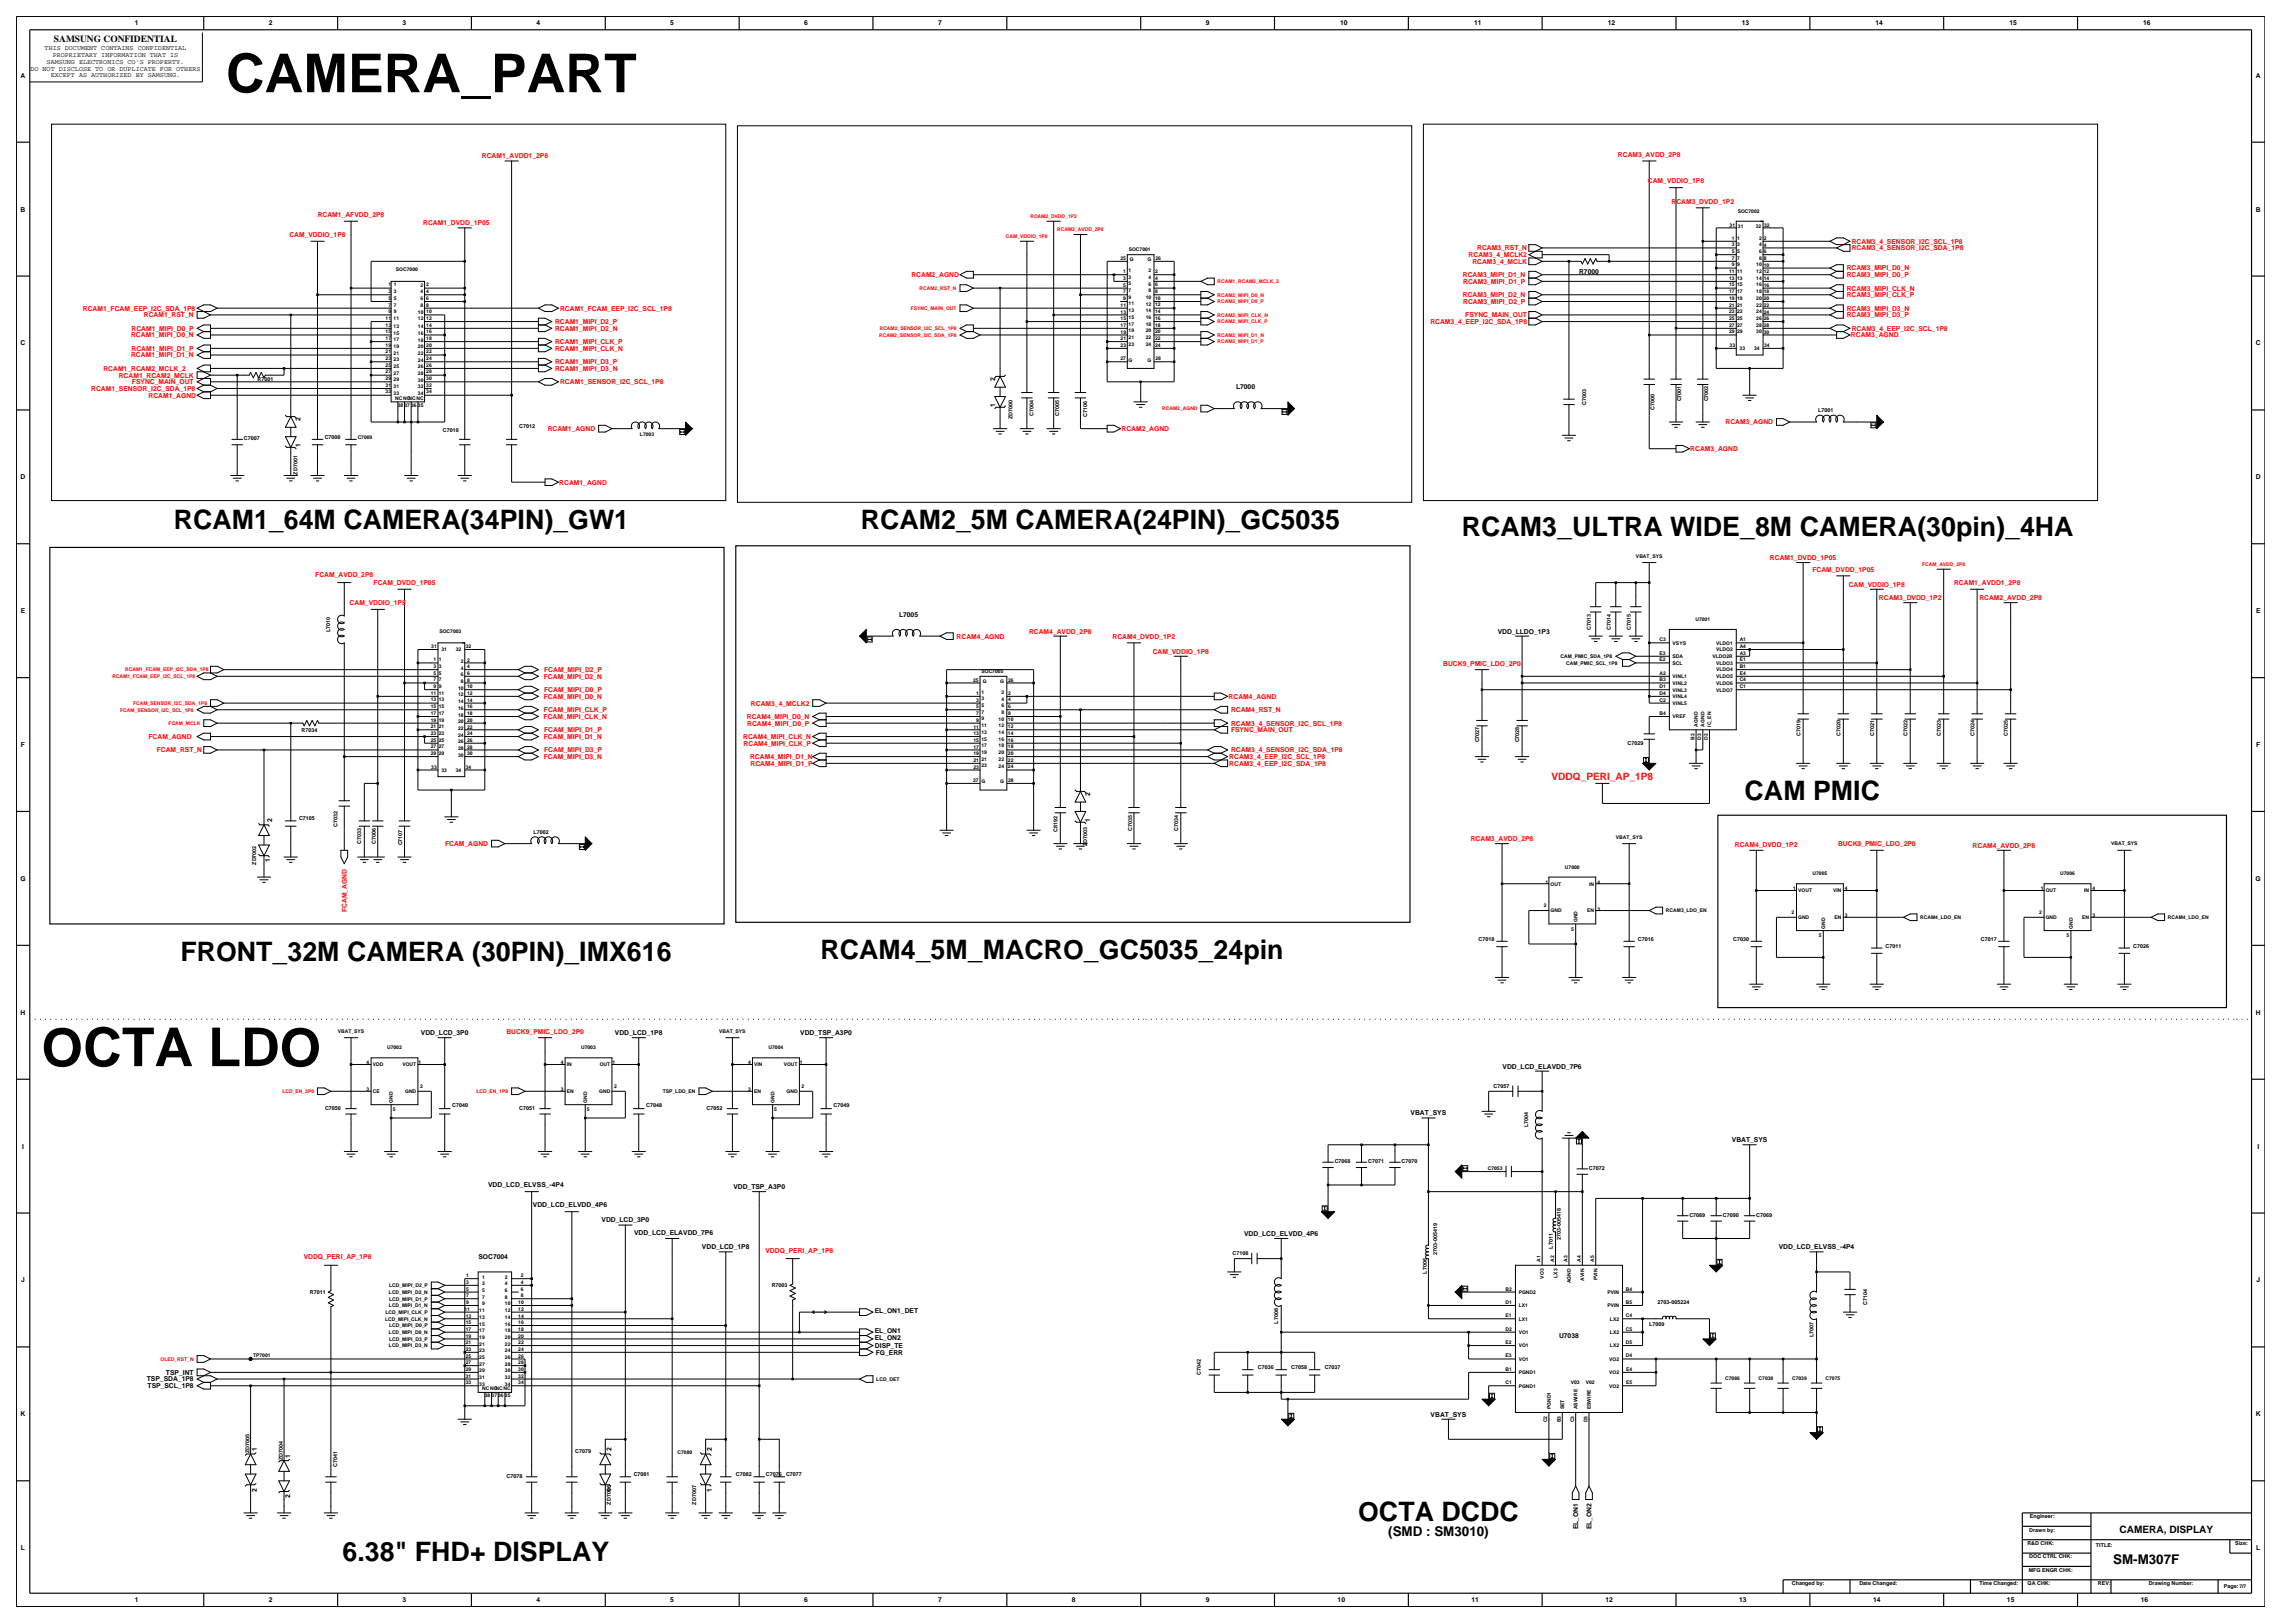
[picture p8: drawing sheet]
<svg xmlns="http://www.w3.org/2000/svg" width="420mm" height="297mm" viewBox="0 0 420 297" stroke-linecap="round" stroke-linejoin="round" font-family="sans-serif">
<defs><g id="words">
<g font-size="9.8">
<text x="41.4" y="16.9">CAMERA_PART</text>
<text x="7.6" y="195.1">OCTA LDO</text>
</g>
<g font-size="4.9">
<text x="31.8" y="96.8">RCAM1_64M CAMERA(34PIN)_GW1</text>
<text x="157.5" y="96.7">RCAM2_5M CAMERA(24PIN)_GC5035</text>
<text x="267.5" y="98">RCAM3_ULTRA WIDE_8M CAMERA(30pin)_4HA</text>
<text x="319.3" y="146.4">CAM PMIC</text>
<text x="33" y="175.8">FRONT_32M CAMERA (30PIN)_IMX616</text>
<text x="150.2" y="175.4">RCAM4_5M_MACRO_GC5035_24pin</text>
<text x="248.5" y="278.4">OCTA DCDC</text>
<text x="62.7" y="285.7">6.38&quot; FHD+ DISPLAY</text>
</g>
<g font-size="2.5">
<text x="254.1" y="281.1">(SMD : SM3010)</text>
<text x="386.7" y="286.3">SM-M307F</text>
</g>
<text font-size="1.9" fill="#f00" x="283.9" y="142.8">VDDQ_PERI_AP_1P8</text>
<text font-size="1.9" x="387.9" y="280.5">CAMERA, DISPLAY</text>
<text font-size="1.7" x="9.9" y="7.7">SAMSUNG CONFIDENTIAL</text>
<g font-size="1.2">
<text x="24.7" y="4.7">1</text>
<text x="49.2" y="4.7">2</text>
<text x="73.7" y="4.7">3</text>
<text x="98.2" y="4.7">4</text>
<text x="122.7" y="4.7">5</text>
<text x="147.2" y="4.7">6</text>
<text x="171.7" y="4.7">7</text>
<text x="220.7" y="4.7">9</text>
<text x="245.3" y="4.7">10</text>
<text x="269.8" y="4.7">11</text>
<text x="294.3" y="4.7">12</text>
<text x="318.7" y="4.7">13</text>
<text x="343.2" y="4.7">14</text>
<text x="367.7" y="4.7">15</text>
<text x="392.2" y="4.7">16</text>
<text x="8.2" y="9.2">THIS DOCUMENT CONTAINS CONFIDENTIAL</text>
<text x="8.5" y="11.7">SAMSUNG ELECTRONICS CO'S PROPERTY.</text>
<text x="9.6" y="10.5">PROPRIETARY INFORMATION THAT IS</text>
<text x="3.8" y="14.2">A</text>
<text x="5.6" y="12.9">DO NOT DISCLOSE TO OR DUPLICATE FOR OTHERS</text>
<text x="9.3" y="14.1">EXCEPT AS AUTHORIZED BY SAMSUNG.</text>
<text x="412.8" y="14.2">A</text>
<text x="3.8" y="38.7">B</text>
<text x="412.8" y="38.7">B</text>
<text x="289" y="50.1">R7000</text>
<text x="3.8" y="63.2">C</text>
<text x="412.8" y="63.2">C</text>
<text x="182.1" y="69.6" transform="rotate(-90 182.1 69.6)">2</text>
<text x="226.2" y="71.2">L7000</text>
<text x="55" y="77" transform="rotate(-90 55 77)">2</text>
<text x="182.1" y="74.5" transform="rotate(-90 182.1 74.5)">1</text>
<text x="55" y="81.8" transform="rotate(-90 55 81.8)">1</text>
<text x="3.8" y="87.7">D</text>
<text x="412.8" y="87.7">D</text>
<text x="3.8" y="112.2">E</text>
<text x="164.5" y="112.9">L7005</text>
<text x="412.9" y="112.2">E</text>
<text x="274.1" y="115.9">VDD_LLDO_1P3</text>
<text x="3.8" y="136.7">F</text>
<text x="412.9" y="136.7">F</text>
<text x="199.5" y="145.6" transform="rotate(-90 199.5 145.6)">2</text>
<text x="49.8" y="150.5" transform="rotate(-90 49.8 150.5)">2</text>
<text x="199.5" y="150.4" transform="rotate(-90 199.5 150.4)">1</text>
<text x="3.7" y="161.2">G</text>
<text x="49.4" y="157.8" transform="rotate(-90 49.4 157.8)">1</text>
<text x="412.8" y="161.2">G</text>
<text x="3.8" y="185.7">H</text>
<text x="412.8" y="185.7">H</text>
<text x="77" y="189.4">VDD_LCD_3P0</text>
<text x="112.5" y="189.4">VDD_LCD_1P8</text>
<text x="146.4" y="189.4">VDD_TSP_A3P0</text>
<text x="275" y="195.5">VDD_LCD_ELAVDD_7P6</text>
<text x="258.1" y="204.1">VBAT_SYS</text>
<text x="316.9" y="209">VBAT_SYS</text>
<text x="4" y="210.2">I</text>
<text x="413.1" y="210.2">I</text>
<text x="89.3" y="217.3">VDD_LCD_ELVSS_-4P4</text>
<text x="97.5" y="220.8">VDD_LCD_ELVDD_4P6</text>
<text x="134.2" y="217.6">VDD_TSP_A3P0</text>
<text x="110.1" y="223.7">VDD_LCD_3P0</text>
<text x="116" y="225.9">VDD_LCD_ELAVDD_7P6</text>
<text x="227.7" y="226.2">VDD_LCD_ELVDD_4P6</text>
<text x="87.5" y="230.4">SOC7004</text>
<text x="128.5" y="228.6">VDD_LCD_1P8</text>
<text x="325.5" y="228.6">VDD_LCD_ELVSS_-4P4</text>
<text x="3.9" y="234.7">J</text>
<text x="412.9" y="234.7">J</text>
<text x="160.1" y="240.2">EL_ON1_DET</text>
<text x="160.1" y="243.9">EL_ON1</text>
<text x="160.1" y="245.1">EL_ON2</text>
<text x="285.3" y="244.8">U7038</text>
<text x="30.4" y="251.6">TSP_INT</text>
<text x="160.1" y="246.7">DISP_TE</text>
<text x="160.3" y="247.9">FG_ERR</text>
<text x="26.9" y="252.8">TSP_SDA_1P8</text>
<text x="27" y="254">TSP_SCL_1P8</text>
<text x="3.8" y="259.2">K</text>
<text x="261.8" y="259.2">VBAT_SYS</text>
<text x="412.8" y="259.2">K</text>
<text x="47" y="265.5" transform="rotate(-90 47 265.5)">1</text>
<text x="53.1" y="266.8" transform="rotate(-90 53.1 266.8)">1</text>
<text x="111.9" y="265.5" transform="rotate(-90 111.9 265.5)">2</text>
<text x="130.3" y="265.5" transform="rotate(-90 130.3 265.5)">2</text>
<text x="47" y="272.9" transform="rotate(-90 47 272.9)">2</text>
<text x="53.1" y="274.1" transform="rotate(-90 53.1 274.1)">2</text>
<text x="111.9" y="272.9" transform="rotate(-90 111.9 272.9)">1</text>
<text x="130.3" y="272.9" transform="rotate(-90 130.3 272.9)">1</text>
<text x="288.8" y="279.8" transform="rotate(-90 288.8 279.8)">EL_ON1</text>
<text x="291.2" y="279.8" transform="rotate(-90 291.2 279.8)">EL_ON2</text>
<text x="3.8" y="283.7">L</text>
<text x="412.9" y="283.7">L</text>
<text x="24.7" y="293.2">1</text>
<text x="49.2" y="293.2">2</text>
<text x="73.7" y="293.2">3</text>
<text x="98.2" y="293.2">4</text>
<text x="122.7" y="293.2">5</text>
<text x="147.2" y="293.2">6</text>
<text x="171.7" y="293.2">7</text>
<text x="196.2" y="293.2">8</text>
<text x="220.7" y="293.2">9</text>
<text x="244.8" y="293.2">10</text>
<text x="269.3" y="293.2">11</text>
<text x="293.8" y="293.2">12</text>
<text x="318.3" y="293.2">13</text>
<text x="342.8" y="293.2">14</text>
<text x="367.3" y="293.2">15</text>
<text x="391.8" y="293.2">16</text>
</g>
<g font-size="1.2" fill="#f00">
<text x="88.2" y="29">RCAM1_AVDD1_2P8</text>
<text x="296.1" y="28.7">RCAM3_AVDD_2P8</text>
<text x="301.6" y="33.6">CAM_VDDIO_1P8</text>
<text x="58.1" y="39.7">RCAM1_AFVDD_2P8</text>
<text x="77.4" y="41.2">RCAM1_DVDD_1P05</text>
<text x="305.9" y="37.2">RCAM3_DVDD_1P2</text>
<text x="53" y="43.4">CAM_VDDIO_1P8</text>
<text x="268.8" y="47">RCAM3_4_MCLK2</text>
<text x="270.3" y="45.8">RCAM3_RST_N</text>
<text x="338.9" y="45.8">RCAM3_4_SENSOR_I2C_SDA_1P8</text>
<text x="338.9" y="44.6">RCAM3_4_SENSOR_I2C_SCL_1P8</text>
<text x="166.8" y="50.7">RCAM2_AGND</text>
<text x="267.7" y="50.7">RCAM3_MIPI_D1_N</text>
<text x="267.8" y="51.9">RCAM3_MIPI_D1_P</text>
<text x="269.5" y="48.3">RCAM3_4_MCLK</text>
<text x="338" y="53.2">RCAM3_MIPI_CLK_N</text>
<text x="338" y="50.7">RCAM3_MIPI_D0_P</text>
<text x="338" y="49.5">RCAM3_MIPI_D0_N</text>
<text x="15.2" y="56.8">RCAM1_FCAM_EEP_I2C_SDA_1P8</text>
<text x="26.3" y="58.1">RCAM1_RST_N</text>
<text x="101.6" y="59.3">RCAM1_MIPI_D2_P</text>
<text x="102.5" y="56.8">RCAM1_FCAM_EEP_I2C_SCL_1P8</text>
<text x="261.8" y="59.3">RCAM3_4_EEP_I2C_SDA_1P8</text>
<text x="267.7" y="54.4">RCAM3_MIPI_D2_N</text>
<text x="267.8" y="55.6">RCAM3_MIPI_D2_P</text>
<text x="268.2" y="58.1">FSYNC_MAIN_OUT</text>
<text x="338" y="54.4">RCAM3_MIPI_CLK_P</text>
<text x="338" y="56.8">RCAM3_MIPI_D3_N</text>
<text x="338" y="58.1">RCAM3_MIPI_D3_P</text>
<text x="24" y="65.4">RCAM1_MIPI_D1_N</text>
<text x="24" y="61.7">RCAM1_MIPI_D0_N</text>
<text x="24.1" y="64.2">RCAM1_MIPI_D1_P</text>
<text x="24.1" y="60.5">RCAM1_MIPI_D0_P</text>
<text x="101.6" y="60.5">RCAM1_MIPI_D2_N</text>
<text x="101.6" y="63">RCAM1_MIPI_CLK_P</text>
<text x="101.6" y="64.2">RCAM1_MIPI_CLK_N</text>
<text x="338.7" y="61.7">RCAM3_AGND</text>
<text x="338.9" y="60.5">RCAM3_4_EEP_I2C_SCL_1P8</text>
<text x="16.7" y="71.5">RCAM1_SENSOR_I2C_SDA_1P8</text>
<text x="18.9" y="67.9">RCAM1_RCAM2_MCLK_2</text>
<text x="21.7" y="69.1">RCAM1_RCAM2_MCLK</text>
<text x="24.1" y="70.3">FSYNC_MAIN_OUT</text>
<text x="101.6" y="66.6">RCAM1_MIPI_D3_P</text>
<text x="101.6" y="67.9">RCAM1_MIPI_D3_N</text>
<text x="102.5" y="70.3">RCAM1_SENSOR_I2C_SCL_1P8</text>
<text x="27.2" y="72.8">RCAM1_AGND</text>
<text x="315.8" y="77.7">RCAM3_AGND</text>
<text x="100.2" y="78.9">RCAM1_AGND</text>
<text x="205.2" y="78.9">RCAM2_AGND</text>
<text x="309.3" y="82.6">RCAM3_AGND</text>
<text x="102.4" y="88.7">RCAM1_AGND</text>
<text x="57.7" y="105.5">FCAM_AVDD_2P8</text>
<text x="68.4" y="107.1">FCAM_DVDD_1P05</text>
<text x="323.9" y="102.5">RCAM1_DVDD_1P05</text>
<text x="331.7" y="104.6">FCAM_DVDD_1P05</text>
<text x="338.3" y="107.4">CAM_VDDIO_1P8</text>
<text x="357.6" y="107.1">RCAM1_AVDD1_2P8</text>
<text x="64" y="110.7">CAM_VDDIO_1P8</text>
<text x="343.9" y="109.8">RCAM3_DVDD_1P2</text>
<text x="362.2" y="109.8">RCAM2_AVDD_2P8</text>
<text x="175.1" y="116.8">RCAM4_AGND</text>
<text x="188.3" y="115.9">RCAM4_AVDD_2P8</text>
<text x="203.6" y="117">RCAM4_DVDD_1P2</text>
<text x="210.9" y="119.6">CAM_VDDIO_1P8</text>
<text x="99.5" y="124.2">FCAM_MIPI_D2_N</text>
<text x="99.6" y="123">FCAM_MIPI_D2_P</text>
<text x="264.1" y="121.8">BUCK9_PMIC_LDO_2P0</text>
<text x="99.5" y="131.6">FCAM_MIPI_CLK_N</text>
<text x="99.5" y="127.9">FCAM_MIPI_D0_N</text>
<text x="99.5" y="130.3">FCAM_MIPI_CLK_P</text>
<text x="99.6" y="126.6">FCAM_MIPI_D0_P</text>
<text x="136.7" y="131.6">RCAM4_MIPI_D0_N</text>
<text x="137.4" y="129.1">RCAM3_4_MCLK2</text>
<text x="224.8" y="127.9">RCAM4_AGND</text>
<text x="225.3" y="130.3">RCAM4_RST_N</text>
<text x="27.2" y="135.2">FCAM_AGND</text>
<text x="28.7" y="137.7">FCAM_RST_N</text>
<text x="99.5" y="135.2">FCAM_MIPI_D1_N</text>
<text x="99.6" y="137.7">FCAM_MIPI_D3_P</text>
<text x="99.6" y="134">FCAM_MIPI_D1_P</text>
<text x="136" y="135.2">RCAM4_MIPI_CLK_N</text>
<text x="136.1" y="136.4">RCAM4_MIPI_CLK_P</text>
<text x="136.7" y="132.8">RCAM4_MIPI_D0_P</text>
<text x="225.3" y="132.8">RCAM3_4_SENSOR_I2C_SCL_1P8</text>
<text x="225.3" y="137.7">RCAM3_4_SENSOR_I2C_SDA_1P8</text>
<text x="225.3" y="134">FSYNC_MAIN_OUT</text>
<text x="99.5" y="138.9">FCAM_MIPI_D3_N</text>
<text x="137.3" y="138.9">RCAM4_MIPI_D1_N</text>
<text x="137.3" y="140.1">RCAM4_MIPI_D1_P</text>
<text x="225" y="138.9">RCAM3_4_EEP_I2C_SCL_1P8</text>
<text x="225" y="140.1">RCAM3_4_EEP_I2C_SDA_1P8</text>
<text x="81.5" y="154.8">FCAM_AGND</text>
<text x="269.2" y="153.9">RCAM3_AVDD_2P8</text>
<text x="317.5" y="155">RCAM4_DVDD_1P2</text>
<text x="336.4" y="154.9">BUCK9_PMIC_LDO_2P0</text>
<text x="361" y="155.1">RCAM4_AVDD_2P8</text>
<text x="63.4" y="166.9" transform="rotate(-90 63.4 166.9)">FCAM_AGND</text>
<text x="92.7" y="189.2">BUCK9_PMIC_LDO_2P0</text>
<text x="55.6" y="230.4">VDDQ_PERI_AP_1P8</text>
<text x="140.1" y="229.2">VDDQ_PERI_AP_1P8</text>
</g>
<g font-size="1">
<text x="47.1" y="69.8">R7001</text>
<text x="185.3" y="76.8" transform="rotate(-90 185.3 76.8)">ZD7000</text>
<text x="189.2" y="76.1" transform="rotate(-90 189.2 76.1)">C7004</text>
<text x="193.8" y="76.1" transform="rotate(-90 193.8 76.1)">C7005</text>
<text x="198.9" y="76.3" transform="rotate(-90 198.9 76.3)">C7106</text>
<text x="290.3" y="74" transform="rotate(-90 290.3 74)">C7003</text>
<text x="302.8" y="75" transform="rotate(-90 302.8 75)">C7000</text>
<text x="307.7" y="73.5" transform="rotate(-90 307.7 73.5)">C7001</text>
<text x="312.6" y="73.5" transform="rotate(-90 312.6 73.5)">C7002</text>
<text x="332.7" y="75.4">L7001</text>
<text x="44.6" y="80.6">C7007</text>
<text x="59.4" y="80.3">C7008</text>
<text x="81.1" y="79.1">C7010</text>
<text x="95" y="78.2">C7012</text>
<text x="54.4" y="86.9" transform="rotate(-90 54.4 86.9)">ZD7001</text>
<text x="60.4" y="115.7" transform="rotate(-90 60.4 115.7)">L7010</text>
<text x="291.1" y="115.3" transform="rotate(-90 291.1 115.3)">C7013</text>
<text x="294.8" y="115.3" transform="rotate(-90 294.8 115.3)">C7014</text>
<text x="298.4" y="115.3" transform="rotate(-90 298.4 115.3)">C7015</text>
<text x="55.2" y="133.9">R7034</text>
<text x="270.7" y="135.9" transform="rotate(-90 270.7 135.9)">C7027</text>
<text x="278" y="135.9" transform="rotate(-90 278 135.9)">C7028</text>
<text x="297.9" y="136.3">C7029</text>
<text x="329.5" y="134.6" transform="rotate(-90 329.5 134.6)">C7019</text>
<text x="336.8" y="134.6" transform="rotate(-90 336.8 134.6)">C7020</text>
<text x="343" y="134.6" transform="rotate(-90 343 134.6)">C7021</text>
<text x="349.1" y="134.6" transform="rotate(-90 349.1 134.6)">C7022</text>
<text x="355.2" y="134.6" transform="rotate(-90 355.2 134.6)">C7023</text>
<text x="361.3" y="134.6" transform="rotate(-90 361.3 134.6)">C7024</text>
<text x="367.4" y="134.6" transform="rotate(-90 367.4 134.6)">C7025</text>
<text x="54.7" y="150.1">C7105</text>
<text x="61.8" y="151.3" transform="rotate(-90 61.8 151.3)">C7032</text>
<text x="66.1" y="154.4" transform="rotate(-90 66.1 154.4)">C7033</text>
<text x="68.8" y="154.4" transform="rotate(-90 68.8 154.4)">C7006</text>
<text x="73.6" y="154.7" transform="rotate(-90 73.6 154.7)">C7107</text>
<text x="97.6" y="152.5">L7002</text>
<text x="193.5" y="152.2" transform="rotate(-90 193.5 152.2)">C8192</text>
<text x="198.9" y="154.8" transform="rotate(-90 198.9 154.8)">ZD7003</text>
<text x="207.2" y="152.1" transform="rotate(-90 207.2 152.1)">C7035</text>
<text x="215.6" y="152.1" transform="rotate(-90 215.6 152.1)">C7034</text>
<text x="46.9" y="158.2" transform="rotate(-90 46.9 158.2)">ZD7002</text>
<text x="270.6" y="172.2">C7018</text>
<text x="299.8" y="172.2">C7016</text>
<text x="317.2" y="172.2">C7030</text>
<text x="345.1" y="173.4">C7011</text>
<text x="362.5" y="172.2">C7017</text>
<text x="390.4" y="173.4">C7026</text>
<text x="59.5" y="203.1">C7050</text>
<text x="82.8" y="202.5">C7040</text>
<text x="95" y="203.1">C7051</text>
<text x="118.3" y="202.5">C7048</text>
<text x="129.3" y="203.1">C7052</text>
<text x="152.6" y="202.5">C7049</text>
<text x="273.3" y="199">C7057</text>
<text x="279.6" y="206.3" transform="rotate(-90 279.6 206.3)">L7004</text>
<text x="244.3" y="212.8">C7068</text>
<text x="250.4" y="212.8">C7071</text>
<text x="256.5" y="212.8">C7070</text>
<text x="290.8" y="214.1">C7072</text>
<text x="285.6" y="226.9" transform="rotate(-90 285.6 226.9)">2703-005418</text>
<text x="309.2" y="222.7">C7089</text>
<text x="315.3" y="222.7">C7090</text>
<text x="321.4" y="222.7">C7069</text>
<text x="225.6" y="229.7">C7108</text>
<text x="261.1" y="233.1" transform="rotate(-90 261.1 233.1)">L7006</text>
<text x="263" y="229.7" transform="rotate(-90 263 229.7)">2703-005419</text>
<text x="284.2" y="228.5" transform="rotate(-90 284.2 228.5)">L7011</text>
<text x="56.7" y="236.8">R7011</text>
<text x="141.2" y="235.6">R7003</text>
<text x="303.4" y="238.6">2703-005224</text>
<text x="341.7" y="238.8" transform="rotate(-90 341.7 238.8)">C7104</text>
<text x="233.9" y="242.2" transform="rotate(-90 233.9 242.2)">L7008</text>
<text x="301.8" y="242.6">L7009</text>
<text x="331.9" y="244.7" transform="rotate(-90 331.9 244.7)">L7007</text>
<text x="219.8" y="251.6" transform="rotate(-90 219.8 251.6)">C7042</text>
<text x="230.2" y="250.5">C7036</text>
<text x="236.3" y="250.5">C7058</text>
<text x="242.4" y="250.5">C7037</text>
<text x="45.7" y="266" transform="rotate(-90 45.7 266)">ZD7005</text>
<text x="51.8" y="267.2" transform="rotate(-90 51.8 267.2)">ZD7004</text>
<text x="61.7" y="268.5" transform="rotate(-90 61.7 268.5)">C7041</text>
<text x="105.3" y="265.8">C7079</text>
<text x="92.7" y="270.4">C7078</text>
<text x="111.8" y="275.3" transform="rotate(-90 111.8 275.3)">ZD7006</text>
<text x="116" y="270.1">C7081</text>
<text x="127.4" y="275.3" transform="rotate(-90 127.4 275.3)">ZD7007</text>
<text x="134.7" y="270.1">C7082</text>
<text x="140.2" y="270.1">C7076</text>
<text x="143.8" y="270.1">C7077</text>
<text x="371.4" y="280.2">Drawn by:</text>
<text x="371.5" y="277.8">Engineer:</text>
<text x="371" y="282.7">R&amp;D CHK:</text>
<text x="371.3" y="287.6">MFG ENGR CHK:</text>
<text x="371.4" y="285.2">DOC CTRL CHK:</text>
<text x="383.6" y="283">TITLE:</text>
<text x="409.1" y="282.7">Size:</text>
<text x="327.9" y="290.1">Changed by:</text>
<text x="340.3" y="290.1">Date Changed:</text>
<text x="362.2" y="290.1">Time Changed:</text>
<text x="371.1" y="290.1">QA CHK:</text>
<text x="383.9" y="290.1">REV:</text>
<text x="393.2" y="290.1">Drawing Number:</text>
<text x="407" y="290.5">Page: 7/7</text>
</g>
<g font-size=".9" fill="#f00">
<text x="188.6" y="39.9">RCAM2_DVDD_1P2</text>
<text x="184.1" y="43.6">CAM_VDDIO_1P8</text>
<text x="193.5" y="42.3">RCAM2_AVDD_2P8</text>
<text x="168.3" y="53.1">RCAM2_RST_N</text>
<text x="222.8" y="51.8">RCAM1_RCAM2_MCLK_2</text>
<text x="166.7" y="56.7">FSYNC_MAIN_OUT</text>
<text x="222.8" y="54.3">RCAM2_MIPI_D0_N</text>
<text x="222.8" y="55.5">RCAM2_MIPI_D0_P</text>
<text x="222.8" y="59.2">RCAM2_MIPI_CLK_P</text>
<text x="222.8" y="58">RCAM2_MIPI_CLK_N</text>
<text x="160.9" y="61.6">RCAM2_SENSOR_I2C_SDA_1P8</text>
<text x="161" y="60.4">RCAM2_SENSOR_I2C_SCL_1P8</text>
<text x="222.8" y="61.6">RCAM2_MIPI_D1_N</text>
<text x="222.8" y="62.8">RCAM2_MIPI_D1_P</text>
<text x="212.7" y="75.1">RCAM2_AGND</text>
<text x="351.8" y="103.6">FCAM_AVDD_2P8</text>
<text x="20.6" y="124.1">RCAM1_FCAM_EEP_I2C_SCL_1P8</text>
<text x="22.9" y="122.9">RCAM1_FCAM_EEP_I2C_SDA_1P8</text>
<text x="22" y="130.2">FCAM_SENSOR_I2C_SCL_1P8</text>
<text x="24.3" y="129">FCAM_SENSOR_I2C_SDA_1P8</text>
<text x="30.9" y="132.7">FCAM_MCLK</text>
<text x="51.7" y="200">LCD_EN_3P0</text>
<text x="87.2" y="200">LCD_EN_1P8</text>
<text x="29.4" y="249">OLED_RST_N</text>
</g>
<g font-size=".9">
<text x="316.5" y="41.5">31</text>
<text x="318" y="38.9">SOC7002</text>
<text x="318" y="41.7">31</text>
<text x="321.3" y="41.7">32</text>
<text x="322.8" y="41.5">32</text>
<text x="205" y="47.6">25</text>
<text x="206.6" y="46">SOC7001</text>
<text x="206.8" y="47.8">G</text>
<text x="210" y="47.8">G</text>
<text x="211.4" y="47.6">26</text>
<text x="316.9" y="46.3">5</text>
<text x="316.9" y="47.5">7</text>
<text x="316.9" y="45.1">3</text>
<text x="316.9" y="43.9">1</text>
<text x="317.9" y="46.3">5</text>
<text x="317.9" y="47.5">7</text>
<text x="317.9" y="45.1">3</text>
<text x="317.9" y="43.9">1</text>
<text x="321.9" y="45.1">4</text>
<text x="321.9" y="46.3">6</text>
<text x="321.9" y="47.5">8</text>
<text x="321.9" y="43.9">2</text>
<text x="322.8" y="45.1">4</text>
<text x="322.8" y="46.4">6</text>
<text x="322.8" y="47.6">8</text>
<text x="322.8" y="43.9">2</text>
<text x="71.1" y="53.6">3</text>
<text x="71.1" y="52.4">1</text>
<text x="72.1" y="53.6">3</text>
<text x="72.1" y="52.4">1</text>
<text x="72.5" y="49.7">SOC7000</text>
<text x="77" y="53.7">4</text>
<text x="77" y="52.5">2</text>
<text x="78" y="53.6">4</text>
<text x="78" y="52.4">2</text>
<text x="205.6" y="51.3">3</text>
<text x="205.6" y="52.5">5</text>
<text x="205.6" y="53.7">7</text>
<text x="205.6" y="50">1</text>
<text x="206.6" y="51">3</text>
<text x="206.6" y="52.2">5</text>
<text x="206.6" y="53.5">7</text>
<text x="206.6" y="49.8">1</text>
<text x="210.2" y="53.5">8</text>
<text x="210.2" y="51.1">4</text>
<text x="210.2" y="52.3">6</text>
<text x="210.2" y="49.8">2</text>
<text x="211.4" y="53.6">8</text>
<text x="211.4" y="51.2">4</text>
<text x="211.4" y="52.4">6</text>
<text x="211.4" y="50">2</text>
<text x="316.4" y="51.2">13</text>
<text x="316.4" y="52.4">15</text>
<text x="316.4" y="53.6">17</text>
<text x="316.4" y="50">11</text>
<text x="316.9" y="48.7">9</text>
<text x="317.9" y="51.2">13</text>
<text x="317.9" y="52.4">15</text>
<text x="317.9" y="53.6">17</text>
<text x="317.9" y="50">11</text>
<text x="317.9" y="48.7">9</text>
<text x="321.4" y="51.2">14</text>
<text x="321.4" y="52.4">16</text>
<text x="321.4" y="53.6">18</text>
<text x="321.4" y="48.7">10</text>
<text x="321.4" y="50">12</text>
<text x="322.8" y="51.3">14</text>
<text x="322.8" y="52.5">16</text>
<text x="322.8" y="53.7">18</text>
<text x="322.8" y="48.8">10</text>
<text x="322.8" y="50">12</text>
<text x="70.6" y="58.5">11</text>
<text x="70.6" y="59.8">13</text>
<text x="71.1" y="57.3">9</text>
<text x="71.1" y="54.9">5</text>
<text x="71.1" y="56.1">7</text>
<text x="72" y="58.5">11</text>
<text x="72.1" y="56.1">7</text>
<text x="72.1" y="57.3">9</text>
<text x="72.1" y="54.9">5</text>
<text x="76.5" y="57.4">10</text>
<text x="76.5" y="58.6">12</text>
<text x="77" y="56.1">8</text>
<text x="77" y="54.9">6</text>
<text x="78" y="56.1">8</text>
<text x="78" y="54.9">6</text>
<text x="78" y="57.3">10</text>
<text x="78" y="58.5">12</text>
<text x="78" y="59.8">14</text>
<text x="205.1" y="56.1">11</text>
<text x="205.1" y="57.4">13</text>
<text x="205.1" y="58.6">15</text>
<text x="205.1" y="59.8">17</text>
<text x="205.6" y="54.9">9</text>
<text x="206.6" y="54.7">9</text>
<text x="206.6" y="55.9">11</text>
<text x="206.6" y="57.1">13</text>
<text x="206.6" y="58.3">15</text>
<text x="206.6" y="59.6">17</text>
<text x="209.7" y="54.7">10</text>
<text x="209.7" y="56">12</text>
<text x="209.7" y="57.2">14</text>
<text x="209.7" y="58.4">16</text>
<text x="209.7" y="59.6">18</text>
<text x="211.4" y="56.1">12</text>
<text x="211.4" y="57.3">14</text>
<text x="211.4" y="58.5">16</text>
<text x="211.4" y="59.7">18</text>
<text x="211.4" y="54.8">10</text>
<text x="316.4" y="56.1">21</text>
<text x="316.4" y="57.3">23</text>
<text x="316.4" y="58.5">25</text>
<text x="316.4" y="59.8">27</text>
<text x="316.4" y="54.9">19</text>
<text x="317.9" y="56.1">21</text>
<text x="317.9" y="57.3">23</text>
<text x="317.9" y="58.5">25</text>
<text x="317.9" y="59.8">27</text>
<text x="317.9" y="54.9">19</text>
<text x="321.4" y="59.8">28</text>
<text x="321.4" y="54.9">20</text>
<text x="321.4" y="56.1">22</text>
<text x="321.4" y="57.3">24</text>
<text x="321.4" y="58.5">26</text>
<text x="322.8" y="59.8">28</text>
<text x="322.8" y="54.9">20</text>
<text x="322.8" y="56.1">22</text>
<text x="322.8" y="57.4">24</text>
<text x="322.8" y="58.6">26</text>
<text x="70.6" y="62.2">17</text>
<text x="70.6" y="63.4">19</text>
<text x="70.6" y="64.7">21</text>
<text x="70.6" y="65.9">23</text>
<text x="70.6" y="61">15</text>
<text x="72" y="62.5">17</text>
<text x="72" y="63.7">19</text>
<text x="72" y="64.9">21</text>
<text x="72" y="60">13</text>
<text x="72" y="61.2">15</text>
<text x="76.5" y="61.3">16</text>
<text x="76.5" y="62.5">18</text>
<text x="76.5" y="63.7">20</text>
<text x="76.5" y="65">22</text>
<text x="76.5" y="60.1">14</text>
<text x="78" y="65.9">24</text>
<text x="78" y="62.2">18</text>
<text x="78" y="63.4">20</text>
<text x="78" y="64.7">22</text>
<text x="78" y="61">16</text>
<text x="205" y="66">27</text>
<text x="205.1" y="61">19</text>
<text x="205.1" y="62.3">21</text>
<text x="205.1" y="63.5">23</text>
<text x="206.6" y="60.8">19</text>
<text x="206.6" y="62">21</text>
<text x="206.6" y="63.3">23</text>
<text x="209.7" y="60.8">20</text>
<text x="209.7" y="62.1">22</text>
<text x="209.7" y="63.3">24</text>
<text x="211.4" y="61">20</text>
<text x="211.4" y="62.2">22</text>
<text x="211.4" y="63.4">24</text>
<text x="211.4" y="66">28</text>
<text x="316.4" y="61">29</text>
<text x="316.5" y="63.5">33</text>
<text x="317.9" y="60.9">29</text>
<text x="318.4" y="64">33</text>
<text x="321" y="64">34</text>
<text x="321.4" y="61">30</text>
<text x="322.8" y="61">30</text>
<text x="322.8" y="63.5">34</text>
<text x="70.6" y="70.8">31</text>
<text x="70.6" y="67.1">25</text>
<text x="70.6" y="68.3">27</text>
<text x="70.6" y="69.6">29</text>
<text x="72" y="71">31</text>
<text x="72" y="67.4">25</text>
<text x="72" y="68.6">27</text>
<text x="72" y="69.8">29</text>
<text x="72" y="66.1">23</text>
<text x="76.5" y="71.1">32</text>
<text x="76.5" y="66.2">24</text>
<text x="76.5" y="67.4">26</text>
<text x="76.5" y="68.7">28</text>
<text x="76.5" y="69.9">30</text>
<text x="78" y="70.8">32</text>
<text x="78" y="67.1">26</text>
<text x="78" y="68.3">28</text>
<text x="78" y="69.6">30</text>
<text x="206.6" y="66.2">G</text>
<text x="210" y="66.2">G</text>
<text x="70.6" y="72">33</text>
<text x="72" y="72.2">33</text>
<text x="72.3" y="73.2">NCNCNCNC</text>
<text x="72.8" y="74.4">38</text>
<text x="74" y="74.4">37</text>
<text x="75.2" y="74.4">36</text>
<text x="76.5" y="74.4">35</text>
<text x="76.5" y="72.3">34</text>
<text x="78" y="72">34</text>
<text x="65.5" y="80.3">C7009</text>
<text x="117.1" y="79.8">L7003</text>
<text x="299.4" y="102">VBAT_SYS</text>
<text x="310.3" y="113.7">U7001</text>
<text x="78.9" y="118.6">31</text>
<text x="80.4" y="115.8">SOC7003</text>
<text x="80.8" y="119.2">31</text>
<text x="83.4" y="119.2">32</text>
<text x="85.3" y="118.6">32</text>
<text x="303.7" y="117.3">C3</text>
<text x="303.7" y="119.8">E3</text>
<text x="306.1" y="118">VSYS</text>
<text x="314.1" y="118">VLDO1</text>
<text x="314.1" y="119.2">VLDO2</text>
<text x="318.4" y="117.3">A1</text>
<text x="318.4" y="119.8">A3</text>
<text x="318.4" y="118.6">A4</text>
<text x="79.3" y="123.5">5</text>
<text x="79.3" y="124.7">7</text>
<text x="79.3" y="125.9">9</text>
<text x="79.3" y="122.2">3</text>
<text x="79.3" y="121">1</text>
<text x="80.3" y="123.5">5</text>
<text x="80.3" y="124.7">7</text>
<text x="80.3" y="125.9">9</text>
<text x="80.3" y="122.2">3</text>
<text x="80.3" y="121">1</text>
<text x="84.3" y="122.5">4</text>
<text x="84.3" y="123.8">6</text>
<text x="84.3" y="125">8</text>
<text x="84.3" y="121.3">2</text>
<text x="85.5" y="122.3">4</text>
<text x="85.5" y="123.5">6</text>
<text x="85.5" y="124.7">8</text>
<text x="85.5" y="121.1">2</text>
<text x="85.5" y="126">10</text>
<text x="178.1" y="124.7">25</text>
<text x="179.6" y="123.1">SOC7005</text>
<text x="179.8" y="125">G</text>
<text x="183" y="125">G</text>
<text x="184.5" y="124.7">26</text>
<text x="285.6" y="120.4">CAM_PMIC_SDA_1P8</text>
<text x="286.6" y="121.6">CAM_PMIC_SCL_1P8</text>
<text x="303.7" y="124.7">B3</text>
<text x="303.7" y="125.9">D1</text>
<text x="303.7" y="123.5">A2</text>
<text x="303.7" y="121">E2</text>
<text x="306.1" y="121.6">SCL</text>
<text x="306.1" y="120.4">SDA</text>
<text x="306.1" y="125.3">VINL2</text>
<text x="306.1" y="124.1">VINL1</text>
<text x="313.4" y="120.4">VLDO2R</text>
<text x="314.1" y="121.6">VLDO3</text>
<text x="314.1" y="124.1">VLDO5</text>
<text x="314.1" y="125.3">VLDO6</text>
<text x="314.1" y="122.9">VLDO4</text>
<text x="318.4" y="125.9">C1</text>
<text x="318.4" y="124.7">C4</text>
<text x="318.4" y="122.2">B1</text>
<text x="318.4" y="121">E1</text>
<text x="318.4" y="123.5">E4</text>
<text x="78.8" y="127.1">11</text>
<text x="78.8" y="128.3">13</text>
<text x="78.8" y="129.6">15</text>
<text x="78.8" y="130.8">17</text>
<text x="80.3" y="127.1">11</text>
<text x="80.3" y="128.3">13</text>
<text x="80.3" y="129.6">15</text>
<text x="80.3" y="130.8">17</text>
<text x="83.8" y="127.4">12</text>
<text x="83.8" y="128.7">14</text>
<text x="83.8" y="129.9">16</text>
<text x="83.8" y="131.1">18</text>
<text x="83.8" y="126.2">10</text>
<text x="85.5" y="127.2">12</text>
<text x="85.5" y="128.4">14</text>
<text x="85.5" y="129.6">16</text>
<text x="85.5" y="130.9">18</text>
<text x="178.6" y="128.4">3</text>
<text x="178.6" y="129.6">5</text>
<text x="178.6" y="130.9">7</text>
<text x="178.6" y="127.2">1</text>
<text x="179.6" y="131.8">9</text>
<text x="179.6" y="128.2">3</text>
<text x="179.6" y="129.4">5</text>
<text x="179.6" y="130.6">7</text>
<text x="179.6" y="126.9">1</text>
<text x="182.7" y="131.9">10</text>
<text x="183.3" y="128.2">4</text>
<text x="183.3" y="129.4">6</text>
<text x="183.3" y="130.7">8</text>
<text x="183.3" y="127">2</text>
<text x="184.5" y="132">10</text>
<text x="184.5" y="128.3">4</text>
<text x="184.5" y="129.6">6</text>
<text x="184.5" y="130.8">8</text>
<text x="184.5" y="127.1">2</text>
<text x="303.7" y="127.2">D4</text>
<text x="303.7" y="130.8">B4</text>
<text x="303.7" y="128.4">C2</text>
<text x="306.1" y="127.8">VINL4</text>
<text x="306.1" y="131.4">VREF</text>
<text x="306.1" y="129">VINL5</text>
<text x="306.1" y="126.5">VINL3</text>
<text x="314.1" y="126.5">VLDO7</text>
<text x="78.8" y="136.9">27</text>
<text x="78.8" y="132">19</text>
<text x="78.8" y="133.2">21</text>
<text x="78.8" y="134.5">23</text>
<text x="78.8" y="135.7">25</text>
<text x="80.3" y="136.9">27</text>
<text x="80.3" y="132">19</text>
<text x="80.3" y="133.2">21</text>
<text x="80.3" y="134.5">23</text>
<text x="80.3" y="135.7">25</text>
<text x="83.8" y="136">26</text>
<text x="83.8" y="137.2">28</text>
<text x="83.8" y="132.3">20</text>
<text x="83.8" y="133.5">22</text>
<text x="83.8" y="134.8">24</text>
<text x="85.5" y="135.7">26</text>
<text x="85.5" y="137">28</text>
<text x="85.5" y="132.1">20</text>
<text x="85.5" y="133.3">22</text>
<text x="85.5" y="134.5">24</text>
<text x="178.1" y="134.5">13</text>
<text x="178.1" y="135.7">15</text>
<text x="178.1" y="137">17</text>
<text x="178.1" y="133.3">11</text>
<text x="178.6" y="132.1">9</text>
<text x="179.6" y="134.3">13</text>
<text x="179.6" y="135.5">15</text>
<text x="179.6" y="136.7">17</text>
<text x="179.6" y="138">19</text>
<text x="179.6" y="133.1">11</text>
<text x="182.7" y="133.1">12</text>
<text x="182.7" y="134.3">14</text>
<text x="182.7" y="135.6">16</text>
<text x="182.7" y="136.8">18</text>
<text x="184.5" y="133.2">12</text>
<text x="184.5" y="134.4">14</text>
<text x="184.5" y="135.7">16</text>
<text x="184.5" y="136.9">18</text>
<text x="310.1" y="135.4" transform="rotate(-90 310.1 135.4)">B2</text>
<text x="310.7" y="132.9" transform="rotate(-90 310.7 132.9)">AGND</text>
<text x="311.3" y="135.4" transform="rotate(-90 311.3 135.4)">D3</text>
<text x="312" y="132.9" transform="rotate(-90 312 132.9)">AGND</text>
<text x="312.6" y="135.4" transform="rotate(-90 312.6 135.4)">D2</text>
<text x="313.2" y="132.9" transform="rotate(-90 313.2 132.9)">IC_EN</text>
<text x="78.8" y="138.1">29</text>
<text x="78.9" y="140.7">33</text>
<text x="80.3" y="138.1">29</text>
<text x="80.8" y="141.2">33</text>
<text x="83.4" y="141.2">34</text>
<text x="83.8" y="138.4">30</text>
<text x="85.3" y="140.7">34</text>
<text x="85.5" y="138.2">30</text>
<text x="178.1" y="143.1">27</text>
<text x="178.1" y="139.4">21</text>
<text x="178.1" y="140.7">23</text>
<text x="178.1" y="138.2">19</text>
<text x="179.6" y="143.4">G</text>
<text x="179.6" y="139.2">21</text>
<text x="179.6" y="140.4">23</text>
<text x="182.7" y="138">20</text>
<text x="182.7" y="139.2">22</text>
<text x="182.7" y="140.5">24</text>
<text x="183" y="143.4">G</text>
<text x="184.5" y="138.1">20</text>
<text x="184.5" y="139.4">22</text>
<text x="184.5" y="140.6">24</text>
<text x="184.5" y="143.1">28</text>
<text x="295.7" y="153.5">VBAT_SYS</text>
<text x="386.4" y="154.7">VBAT_SYS</text>
<text x="282.8" y="161.7">1</text>
<text x="286.4" y="159">U7000</text>
<text x="292.3" y="161.7">4</text>
<text x="331.7" y="160.2">U7005</text>
<text x="377" y="160.2">U7006</text>
<text x="282.5" y="166">2</text>
<text x="283.8" y="166.9">GND</text>
<text x="283.8" y="162">OUT</text>
<text x="290.5" y="166.9">EN</text>
<text x="290.8" y="162">IN</text>
<text x="292.3" y="166.6">3</text>
<text x="304.9" y="166.9">RCAM3_LDO_EN</text>
<text x="327.9" y="167.2">2</text>
<text x="328.2" y="162.9">1</text>
<text x="329.1" y="163.3">VOUT</text>
<text x="335.5" y="163.3">VIN</text>
<text x="337.6" y="167.9">3</text>
<text x="337.6" y="162.9">4</text>
<text x="373.2" y="167.2">2</text>
<text x="373.5" y="162.9">1</text>
<text x="374.4" y="163.3">OUT</text>
<text x="381.4" y="163.3">IN</text>
<text x="383" y="167.9">3</text>
<text x="383" y="162.9">4</text>
<text x="287.5" y="170.3">5</text>
<text x="288.7" y="168.8" transform="rotate(-90 288.7 168.8)">GND</text>
<text x="329.1" y="168.2">GND</text>
<text x="332.8" y="171.5">5</text>
<text x="334" y="170" transform="rotate(-90 334 170)">GND</text>
<text x="335.8" y="168.2">EN</text>
<text x="351.4" y="168.2">RCAM4_LDO_EN</text>
<text x="374.4" y="168.2">GND</text>
<text x="378.2" y="171.5">5</text>
<text x="379.3" y="170" transform="rotate(-90 379.3 170)">GND</text>
<text x="381.1" y="168.2">EN</text>
<text x="396.7" y="168.2">RCAM4_LDO_EN</text>
<text x="61.8" y="189">VBAT_SYS</text>
<text x="131.6" y="189">VBAT_SYS</text>
<text x="67.1" y="194.8">4</text>
<text x="68.2" y="195.1">VDD</text>
<text x="70.8" y="192">U7002</text>
<text x="73.6" y="195.1">VOUT</text>
<text x="76.6" y="194.8">1</text>
<text x="102.6" y="194.8">4</text>
<text x="103.7" y="195.1">IN</text>
<text x="106.4" y="192">U7003</text>
<text x="109.8" y="195.1">OUT</text>
<text x="112.1" y="194.8">1</text>
<text x="136.9" y="194.8">4</text>
<text x="138" y="195.1">VIN</text>
<text x="140.6" y="192">U7004</text>
<text x="143.4" y="195.1">VOUT</text>
<text x="146.4" y="194.8">1</text>
<text x="67.1" y="199.7">3</text>
<text x="68.2" y="200">CE</text>
<text x="71.9" y="203.4">5</text>
<text x="71.9" y="201.8" transform="rotate(-90 71.9 201.8)">GND</text>
<text x="74.1" y="200">GND</text>
<text x="76.9" y="199.1">2</text>
<text x="102.6" y="199.7">3</text>
<text x="103.7" y="200">EN</text>
<text x="107.4" y="203.4">5</text>
<text x="107.4" y="201.8" transform="rotate(-90 107.4 201.8)">GND</text>
<text x="109.7" y="200">GND</text>
<text x="112.4" y="199.1">2</text>
<text x="121.3" y="200">TSP_LDO_EN</text>
<text x="136.9" y="199.7">3</text>
<text x="138" y="200">EN</text>
<text x="141.7" y="203.4">5</text>
<text x="141.7" y="201.8" transform="rotate(-90 141.7 201.8)">GND</text>
<text x="143.9" y="200">GND</text>
<text x="146.7" y="199.1">2</text>
<text x="272.3" y="214">C7053</text>
<text x="85.3" y="233.7">1</text>
<text x="88.2" y="234">1</text>
<text x="92.4" y="234">2</text>
<text x="95.3" y="233.7">2</text>
<text x="282" y="230.9" transform="rotate(-90 282 230.9)">A1</text>
<text x="282.6" y="234" transform="rotate(-90 282.6 234)">VO3</text>
<text x="284.4" y="230.9" transform="rotate(-90 284.4 230.9)">A2</text>
<text x="285" y="233.8" transform="rotate(-90 285 233.8)">LX3</text>
<text x="286.8" y="230.9" transform="rotate(-90 286.8 230.9)">A3</text>
<text x="289.3" y="230.9" transform="rotate(-90 289.3 230.9)">A4</text>
<text x="291.7" y="230.9" transform="rotate(-90 291.7 230.9)">A5</text>
<text x="71.2" y="236.8">LCD_MIPI_D2_N</text>
<text x="71.2" y="239.2">LCD_MIPI_D1_N</text>
<text x="71.2" y="235.5">LCD_MIPI_D2_P</text>
<text x="71.2" y="238">LCD_MIPI_D1_P</text>
<text x="85" y="239.9">11</text>
<text x="85.3" y="238.6">9</text>
<text x="85.3" y="236.2">5</text>
<text x="85.3" y="237.4">7</text>
<text x="85.3" y="234.9">3</text>
<text x="88.2" y="238.9">9</text>
<text x="88.2" y="236.4">5</text>
<text x="88.2" y="237.6">7</text>
<text x="88.2" y="235.2">3</text>
<text x="92.4" y="235.2">4</text>
<text x="92.4" y="236.4">6</text>
<text x="92.4" y="237.6">8</text>
<text x="92.4" y="238.9">10</text>
<text x="94.8" y="238.6">10</text>
<text x="94.8" y="239.9">12</text>
<text x="95.3" y="234.9">4</text>
<text x="95.3" y="236.2">6</text>
<text x="95.3" y="237.4">8</text>
<text x="275.5" y="238.6">D1</text>
<text x="275.5" y="236.1">B2</text>
<text x="277.9" y="239.2">LX1</text>
<text x="277.9" y="236.8">PGND2</text>
<text x="287.5" y="234.8" transform="rotate(-90 287.5 234.8)">AGND</text>
<text x="289.9" y="234.3" transform="rotate(-90 289.9 234.3)">AVIN</text>
<text x="292.4" y="234.3" transform="rotate(-90 292.4 234.3)">PVIN</text>
<text x="294.2" y="236.8">PVIN</text>
<text x="294.2" y="239.2">PVIN</text>
<text x="297.6" y="236.1">B4</text>
<text x="297.6" y="238.6">B5</text>
<text x="70.5" y="241.6">LCD_MIPI_CLK_N</text>
<text x="70.5" y="240.4">LCD_MIPI_CLK_P</text>
<text x="71.2" y="244.1">LCD_MIPI_D0_N</text>
<text x="71.2" y="242.9">LCD_MIPI_D0_P</text>
<text x="71.2" y="245.3">LCD_MIPI_D3_P</text>
<text x="85.3" y="244.8">19</text>
<text x="85.3" y="246">21</text>
<text x="85.3" y="241.1">13</text>
<text x="85.3" y="242.3">15</text>
<text x="85.3" y="243.5">17</text>
<text x="87.7" y="245">19</text>
<text x="87.7" y="240.1">11</text>
<text x="87.7" y="241.3">13</text>
<text x="87.7" y="242.6">15</text>
<text x="87.7" y="243.8">17</text>
<text x="92.4" y="243.8">18</text>
<text x="92.4" y="245">20</text>
<text x="92.4" y="240.1">12</text>
<text x="92.4" y="241.3">14</text>
<text x="92.4" y="242.6">16</text>
<text x="94.8" y="243.5">18</text>
<text x="94.8" y="244.8">20</text>
<text x="94.8" y="246">22</text>
<text x="94.8" y="241.1">14</text>
<text x="94.8" y="242.3">16</text>
<text x="275.5" y="243.5">D2</text>
<text x="275.5" y="241">E1</text>
<text x="275.5" y="245.9">E2</text>
<text x="277.9" y="241.6">LX1</text>
<text x="277.9" y="244.1">VO1</text>
<text x="294.6" y="241.6">LX2</text>
<text x="294.6" y="244.1">LX2</text>
<text x="297.6" y="245.9">D5</text>
<text x="297.6" y="241">C4</text>
<text x="297.6" y="243.5">C5</text>
<text x="46.3" y="248.4">TP7001</text>
<text x="71.2" y="246.6">LCD_MIPI_D3_N</text>
<text x="85.3" y="248.4">25</text>
<text x="85.3" y="249.7">27</text>
<text x="85.3" y="250.9">29</text>
<text x="85.3" y="247.2">23</text>
<text x="87.7" y="248.7">25</text>
<text x="87.7" y="249.9">27</text>
<text x="87.7" y="251.1">29</text>
<text x="87.7" y="246.2">21</text>
<text x="87.7" y="247.5">23</text>
<text x="92.4" y="248.7">26</text>
<text x="92.4" y="249.9">28</text>
<text x="92.4" y="251.1">30</text>
<text x="92.4" y="246.2">22</text>
<text x="92.4" y="247.5">24</text>
<text x="94.8" y="248.4">26</text>
<text x="94.8" y="249.7">28</text>
<text x="94.8" y="250.9">30</text>
<text x="94.8" y="247.2">24</text>
<text x="275.5" y="250.8">B1</text>
<text x="275.5" y="248.4">E3</text>
<text x="277.9" y="246.6">VO1</text>
<text x="277.9" y="249">VO1</text>
<text x="277.9" y="251.5">PGND1</text>
<text x="294.5" y="251.5">VO2</text>
<text x="294.5" y="249">VO2</text>
<text x="294.6" y="246.6">LX2</text>
<text x="297.6" y="248.4">D4</text>
<text x="297.6" y="250.8">E4</text>
<text x="85.3" y="252.1">31</text>
<text x="85.3" y="253.3">33</text>
<text x="87.7" y="253.6">33</text>
<text x="87.7" y="252.3">31</text>
<text x="88.2" y="254.4">NC NCNC NC</text>
<text x="88.7" y="255.7">38</text>
<text x="90" y="255.7">37</text>
<text x="91.2" y="255.7">36</text>
<text x="92.4" y="255.7">35</text>
<text x="92.4" y="252.3">32</text>
<text x="92.4" y="253.6">34</text>
<text x="94.8" y="252.1">32</text>
<text x="94.8" y="253.3">34</text>
<text x="160.4" y="252.7">LCD_DET</text>
<text x="275.5" y="253.3">C1</text>
<text x="277.9" y="253.9">PGND1</text>
<text x="283.8" y="257.9" transform="rotate(-90 283.8 257.9)">PGND1</text>
<text x="286.2" y="257.9" transform="rotate(-90 286.2 257.9)">SET</text>
<text x="287.4" y="253.3">V03</text>
<text x="288.7" y="257.9" transform="rotate(-90 288.7 257.9)">ASWIRE</text>
<text x="290.2" y="253.3">V02</text>
<text x="291.1" y="257.9" transform="rotate(-90 291.1 257.9)">ESWIRE</text>
<text x="294.5" y="253.9">VO2</text>
<text x="297.6" y="253.3">E5</text>
<text x="315.7" y="252.6">C7086</text>
<text x="321.8" y="252.6">C7038</text>
<text x="328" y="252.6">C7039</text>
<text x="334.1" y="252.6">C7075</text>
<text x="283.2" y="260.3" transform="rotate(-90 283.2 260.3)">C2</text>
<text x="285.6" y="260.3" transform="rotate(-90 285.6 260.3)">B3</text>
<text x="288.1" y="260.3" transform="rotate(-90 288.1 260.3)">C3</text>
<text x="290.5" y="260.3" transform="rotate(-90 290.5 260.3)">D3</text>
<text x="124" y="266.1">C7080</text>
</g>
</g></defs>
<!-- layer: MFD Layer /idea/tmp/Extended-Print.juyeol.park.sheet7.mfd -->
<g fill="none" stroke="#000" stroke-width=".18">
<path d="M37 5.9v9.1h-31.5M9.4 22.7h123.4v68.9h-123.4zM92.4 29.5h2.4M93.6 29.5v50.9M135 23h123.4v68.9h-123.4zM260.5 22.7h123.4v68.9h-123.4zM300.6 29.5h2.5M301.8 29.5v39.9M305.5 34.3h2.4M306.7 34.3v35.1M310.4 38h2.4M311.6 38v31.4"/>
<path d="M38.5 57.6h33.1M39.7 56.4l-1.2 .6h-2.4v1.2h1.2l1.2-.6M39.7 56.4l-1.2-.6h-1.2l-1.2 .6 2.4 1.2M39.7 56.4h31.9M53.2 57.6v18.6M56.9 44.2h2.4M58.1 53.9h13.5M58.1 44.2v36.2M63 40.5h2.5M64.2 40.5v39.9M64.2 52.7h7.4M71.6 51.5h6.1v22h-6.1z"/>
<path d="M77.7 57.6h3.7v19.6h-13.5v-18.4h3.7M77.7 58.8h20.8M77.7 56.4h20.8M77.7 55.2h7.4M77.7 53.9h7.4M77.7 52.7h7.4M83.8 41.7h2.5M85.1 41.7v38.7M85.1 47.8h-17.2v7.4h3.7M98.5 59.5h1.2M98.5 58.2h1.2l1.3 .6-1.3 .7 1.3 .6-1.3 .6h-1.2zM98.5 56.4l1.2-.6h1.3l1.2 .6-1.2 .6h-1.3z"/>
<path d="M175.7 52.1h1.2l1.2 .6-1.2 .6h-1.2zM175.7 50.3l1.2-.6h1.2v1.2h-1.2zM175.7 55.8h1.2l1.2 .6-1.2 .6h-1.2zM178.1 56.4h28.2M178.1 52.7h28.2M178.1 50.3h28.2M183 52.7v16.2M186.7 44.2h2.5M187.9 44.2v27.6M187.9 58.8h18.4M191.6 40.5h2.4M192.8 40.5v31.3"/>
<path d="M192.8 57.6h13.5M196.5 42.9h2.4M197.7 42.9v28.9M197.7 53.9h8.6M203.9 50.3v1.2h2.4M205.1 55.2h1.2M206.3 47.8h-3.7v22.1h12.3v-22.1h-3.7M206.3 46.6h4.9v20.8h-4.9zM211.2 58.8h8.6M211.2 57.6h8.6M211.2 56.4h3.7M211.2 55.2h8.6"/>
<path d="M211.2 53.9h8.6M211.2 52.7h3.7M211.2 51.5h8.6M211.2 50.3h3.7M219.8 57h1.2l1.2 .6-1.2 .6 1.2 .6-1.2 .7h-1.2zM219.8 53.3h1.2l1.2 .6-1.2 .7 1.2 .6-1.2 .6h-1.2zM219.8 51.5l1.2-.6h1.2v1.2h-1.2zM219.8 58.2h1.2M219.8 54.6h1.2M279.8 50.9h1.2M279.8 58.2h1.2M279.8 54.6h1.2"/>
<path d="M281 50.9l1.2 .6M281 54.6l1.2 .6M281 58.2l1.2 .6M282.2 57.6l-1.2-.6h-1.2v2.5h1.2l1.2-.7M282.2 53.9l-1.2-.6h-1.2v2.5h1.2l1.2-.6M282.2 50.3l-1.2-.6h-1.2v2.4h1.2l1.2-.6M282.2 45.4l-1.2-.6h-1.2v1.2h2.4v1.2h-2.4v1.2h1.2l1.2-.6M282.2 53.9l-1.2 .7M282.2 57.6l-1.2 .6M282.2 45.4l-2.4 1.2 2.4 1.2M282.2 58.8h35.5M282.2 57.6h35.5"/>
<path d="M282.2 55.2h35.5M282.2 53.9h35.5M282.2 51.5h35.5M282.2 50.3h35.5M282.2 47.8h7.1l.3 .5 .5-1 .5 1 .4-1 .5 1 .5-1 .3 .5h25.4M282.2 46.6h12.3v1.2M282.2 50.3l-1.2 .6M282.2 45.4h35.5M287.1 47.8v25.2M311.6 44.2h6.1M314.1 56.4h3.6M314.1 52.7h3.6"/>
<path d="M314.1 46.6h3.6M314.1 49.1h3.6M317.7 40.5h5v24.5h-5zM317.7 41.7h-3.6v25.7h12.2v-25.7h-3.6M322.7 44.2h12.2M322.7 58.8h3.6M322.7 57.6h12.2M322.7 56.4h12.2M322.7 55.2h3.6M322.7 53.9h12.2M322.7 52.7h12.2M322.7 51.5h3.6"/>
<path d="M322.7 50.3h12.2M322.7 47.8h3.6M322.7 46.6h3.6M322.7 45.4h13.4M322.7 49.1h12.2M334.9 49.1l1.2-.7h1.2v2.5h-1.2l-1.2-.6M334.9 52.7l1.2-.6h1.2v2.5h-1.2l-1.2-.7M334.9 56.4l1.2-.6h1.2v2.4h-1.2l-1.2-.6M334.9 52.7l1.2 .6M334.9 44.2l1.2-.7h1.2l1.3 .7-2.5 1.2M334.9 44.2l1.2 .6h2.5v1.2h-1.3l-1.2-.6M334.9 56.4l1.2 .6"/>
<path d="M334.9 49.1l1.2 .6M336.1 53.3h1.2M336.1 57h1.2M336.1 49.7l-1.2 .6M336.1 49.7h1.2M336.1 53.3l-1.2 .6M336.1 57l-1.2 .6M36.1 60.1l1.2-.6h1.2v2.4h-1.2l-1.2-.6 1.2-.6zM36.1 63.7l1.2-.6h1.2v2.5h-1.2l-1.2-.6 1.2-.6zM37.3 71.7l-1.2 .6 1.2 .6h1.2v-1.2M37.3 60.7h1.2M37.3 71.7h1.2"/>
<path d="M37.3 70.5l-1.2 .6 1.2 .6M37.3 70.5h1.2M37.3 64.4h1.2M38.5 68.7l-2.4-1.3 1.2-.6h1.2v1.2h-2.4v1.3h2.4v1.2M38.5 70.5l1.2 .6M38.5 68.7l-2.4 1.2 1.2 .6M38.5 63.7h33.1M38.5 61.3h33.1M38.5 60.1h33.1M38.5 67.4h33.1M38.5 65h33.1M38.5 72.3h33.1"/>
<path d="M38.5 69.9h33.1M39.7 71.1l-1.2 .6M39.7 71.1h31.9M43.4 68.7v11.7M52 67.4v1.3h-3.4l-.3 .4-.5-.9-.5 .9-.5-.9-.4 .9-.5-.9-.3 .5h-7.1M52.2 79.9h2l-1 2zM52.2 76l.3 .2h1.4l.3 .3M53.2 78.2v1.7M53.2 76.2l1 2h-2zM67.9 68.7h3.7M67.9 62.5h3.7M67.9 66.2h3.7"/>
<path d="M72.8 73.5v3.7M74 73.5v3.7M75.2 73.5v13.5M76.5 73.5v3.7M77.7 68.7h3.7M77.7 63.7h20.8M77.7 62.5h20.8M77.7 61.3h3.7M77.7 60.1h20.8M77.7 66.2h20.8M77.7 67.4h20.8M77.7 65h3.7"/>
<path d="M77.7 72.3h15.9M77.7 69.9h20.8M77.7 71.1h1.2M98.5 69.9l1.2-.6h1.3l1.2 .6-1.2 .6h-1.3zM98.5 61.9h1.2l1.3 .6-1.3 .6 1.3 .6-1.3 .7h-1.2zM98.5 65.6h1.2l1.3 .6-1.3 .6 1.3 .6-1.3 .6h-1.2zM98.5 66.8h1.2M98.5 63.1h1.2M109.6 77.8h1.2l1.2 .6-1.2 .7h-1.2zM112 78.4h3.7M115.7 78.4a.76 .76 0 0 1 .1-1 .76 .76 0 0 1 1 0 .76 .76 0 0 1 .1 1 .78 .78 0 0 1 .1-1 .78 .78 0 0 1 1 0 .78 .78 0 0 1 .1 1M118.1 78.4a.76 .76 0 0 1 .1-1 .76 .76 0 0 1 1.1 0 .76 .76 0 0 1 0 1"/>
<path d="M119.4 78.4a.76 .76 0 0 1 .1-1 .76 .76 0 0 1 1 0 .76 .76 0 0 1 .1 1M120.6 78.4h4.9M124.4 78.6h.9v.9h-.9zM124.5 79.1h.7M124.5 78.9v.3M125.2 78.9v.3M176.9 60.7l-1.2-.6 1.2-.6h1.2v1.2M176.9 60.7h1.2M176.9 60.7l-1.2 .6 1.2 .6h1.2l1.3-.6M178.1 60.1h28.2M178.1 60.7l1.3 .6M179.4 61.3h26.9"/>
<path d="M181.8 78.4h2.5M182.1 72.6h1.9l-1 1.9zM182.3 78.9h1.5M182.8 79.4h.5M183 70.9v1.7M183 74.5v3.9M183 68.9l1 2h-1.9zM184 74.3l-.2 .2h-1.5l-.2 .3M184 68.7l-.2 .2h-1.5l-.2 .2M186.7 78.4h2.5M187 72.8h1.9M187 71.8h1.9"/>
<path d="M187.2 78.9h1.5M187.7 79.4h.5M187.9 72.8v5.6M191.6 78.4h2.4M191.8 72.8h2M191.8 71.8h2M192.1 78.9h1.5M192.6 79.4h.5M192.8 72.8v5.6M196.7 72.8h2M196.7 71.8h2M197.7 72.8v5.6h4.9"/>
<path d="M202.6 77.8h1.3l1.2 .6-1.2 .7h-1.3zM202.6 63.7h3.7M202.6 62.5h3.7M202.6 66.2h3.7M207.5 73.5h2.5M208 74h1.5M208.5 74.5h.5M208.8 69.9v3.6M211.2 63.7h3.7M211.2 62.5h8.6M211.2 61.3h8.6M211.2 60.1h3.7"/>
<path d="M211.2 66.2h3.7M219.8 60.7h1.2l1.2 .6-1.2 .6 1.2 .6-1.2 .6h-1.2zM219.8 74.2h1.2l1.2 .6-1.2 .6h-1.2zM219.8 61.9h1.2M222.2 74.8h3.7a.77 .77 0 0 1 .1-1.1 .77 .77 0 0 1 1 0 .77 .77 0 0 1 .1 1.1 .78 .78 0 0 1 .1-1.1 .78 .78 0 0 1 1.1 0 .78 .78 0 0 1 0 1.1 .78 .78 0 0 1 .1-1.1 .78 .78 0 0 1 1.1 0 .78 .78 0 0 1 .1 1.1 .78 .78 0 0 1 .1-1.1 .78 .78 0 0 1 1 0 .78 .78 0 0 1 .1 1.1M230.8 74.8h4.9M234.6 74.9h.9v.9h-.9zM234.8 75.2v.3M234.8 75.4h.6M235.4 75.2v.3M285.9 79.7h2.5M286.2 74h1.9"/>
<path d="M286.2 73h1.9M287.1 74v5.7M300.8 70.4h2M300.8 69.4h2M301.8 70.4v11.7h4.9M301.8 61.3h15.9M305.5 77.2h2.4M305.8 70.4h1.9M305.8 69.4h1.9M306 77.7h1.5M306.5 78.2h.5M306.7 70.4v6.8"/>
<path d="M306.7 60.1h11M310.4 77.2h2.4M310.6 70.4h2M310.6 69.4h2M310.9 77.7h1.4M311.4 78.2h.5M311.6 70.4v6.8M314.1 63.7h3.6M319 72.3h2.4M319.5 72.8h1.4M320 73.3h.4M320.2 67.4v4.9"/>
<path d="M322.7 63.7h3.6M322.7 61.3h13.4M322.7 60.1h12.2M325.1 76.6h1.2l1.2 .6-1.2 .6h-1.2zM327.5 77.2h4.9a.78 .78 0 0 1 .1-1 .78 .78 0 0 1 1.1 0 .78 .78 0 0 1 .1 1 .78 .78 0 0 1 .1-1 .78 .78 0 0 1 1 0 .78 .78 0 0 1 .1 1 .78 .78 0 0 1 .1-1 .78 .78 0 0 1 1 0 .78 .78 0 0 1 .1 1M334.9 60.1l1.2-.6h1.2l1.3 .6-1.3 .6M334.9 60.1l1.2 .6M336.1 60.7h1.2M336.1 60.7v1.2h1.2l1.3-.6-1.3-.6M336.1 77.2a.78 .78 0 0 1 .1-1 .78 .78 0 0 1 1.1 0 .78 .78 0 0 1 0 1h6.2M342.4 77.4h.9v.9h-.9zM342.5 77.8h.7"/>
<path d="M342.5 77.7v.3M343.2 77.7v.3M42.2 87h2.4M42.4 81.4h2M42.4 80.4h2M42.7 87.5h1.5M43.2 88h.5M43.4 81.4v5.6M52 87h2.4M52.2 81.6l.3 .3h1.4l.3 .2M52.5 87.5h1.4M53 88h.5"/>
<path d="M53.2 81.9v5.1M56.9 87h2.4M57.1 81.4h2M57.1 80.4h2M57.4 87.5h1.4M57.9 88h.4M58.1 81.4v5.6M63 87h2.5M63.3 81.4h1.9M63.3 80.4h1.9M63.5 87.5h1.5M64 88h.5"/>
<path d="M64.2 81.4v5.6M74 87h2.5M74.5 87.5h1.5M75 88h.5M83.8 87h2.5M84.1 81.4h1.9M84.1 80.4h1.9M84.3 87.5h1.5M84.8 88h.5M85.1 81.4v5.6M92.6 81.4h2M92.6 80.4h2"/>
<path d="M93.6 81.4v6.8h6.1M99.7 87.6h1.3l1.2 .6-1.2 .6h-1.3zM286.4 80.2h1.5M286.9 80.6h.5M306.7 81.5h1.2l1.3 .6-1.3 .6h-1.2zM61.8 106.6h2.4M63 106.6v6.1a.77 .77 0 0 0-1 .1 .77 .77 0 0 0 0 1.1 .77 .77 0 0 0 1 .1 .76 .76 0 0 0-1 .1 .76 .76 0 0 0 0 1 .76 .76 0 0 0 1 .1 .76 .76 0 0 0-1 .1 .76 .76 0 0 0 0 1 .76 .76 0 0 0 1 .1 .77 .77 0 0 0-1 .1 .77 .77 0 0 0 0 1 .77 .77 0 0 0 1 .1v28.9M67.9 111.5h2.5M69.1 111.5v38.7M72.8 107.8h2.4M74 107.8v42.4M80.2 117.6h4.9v24.5h-4.9z"/>
<path d="M80.2 118.9h-3.7v25.7h12.2v-25.7h-3.6M158.5 116.4h4.9M158.7 116.6h.9v.9h-.9zM158.8 117h.7M158.8 116.9v.3M159.5 116.9v.3M163.5 116.4a.76 .76 0 0 1 .1-1 .76 .76 0 0 1 1 0 .76 .76 0 0 1 .1 1 .76 .76 0 0 1 .1-1 .76 .76 0 0 1 1 0 .76 .76 0 0 1 .1 1M172 116.4h-3.7a.76 .76 0 0 0-.1-1 .76 .76 0 0 0-1 0 .76 .76 0 0 0-.1 1 .78 .78 0 0 0-.1-1 .78 .78 0 0 0-1 0 .78 .78 0 0 0-.1 1M172 116.4l1.2-.6h1.2v1.2h-1.2zM192.8 116.4h2.5M194 116.4v31.4M206.3 117.6h2.5"/>
<path d="M207.5 117.6v30.2M277.3 116.4h2.5M278.6 116.4v15.4M290.8 116.4h2.4M291 111h2M291 112h2M291.3 116.9h1.5M291.8 117.4h.5M292 112v4.4M294.5 116.4h2.4M294.7 111h2M294.7 112h2"/>
<path d="M295 116.9h1.4M295.5 117.4h.4M295.7 106.6v4.4M295.7 112v4.4M298.2 116.4h2.4M298.4 111h2M298.4 112h2M298.6 116.9h1.5M299.1 117.4h.5M299.4 106.6v4.4M299.4 112v4.4M300.6 102.9h2.5"/>
<path d="M301.8 102.9v25.8h3.7M301.8 117.6h3.7M301.8 106.6h-9.8v4.4M305.5 115.2h12.2v18.3h-12.2zM317.7 117.6h12.3M317.7 118.9h19.6M320.2 118.9v1.2h-2.5M328.8 102.9h2.4M330 102.9v27.7M336.1 105.4h2.5M337.3 105.4v25.2M342.2 107.8h2.5"/>
<path d="M343.5 107.8v22.8M348.4 110.3h2.4M349.6 110.3v20.3M354.5 104.2h2.4M355.7 104.2v26.4M360.6 107.8h2.5M361.8 107.8v22.8M366.7 110.3h2.5M368 110.3v20.3M36.1 134.8l1.2-.6h1.2v1.2h-1.2zM37.3 136.6h1.2l1.2 .6-1.2 .6h-1.2zM37.3 131.7h1.2l1.2 .6-1.2 .6h-1.2z"/>
<path d="M38.5 134.8h41.7M39.7 123.8h40.5M39.7 129.9h40.5M39.7 132.3h15.7l.3 .5 .4-1 .5 1 .5-1 .5 1 .5-1 .2 .5h21.9M39.7 137.2h40.5M41 128.7h39.2M41 122.5h39.2M41 122.5l-1.3 .6h-2.4l-1.2 .7 1.2 .6h1.2l1.2-.6M41 122.5l-1.3-.6h-1.2v1.2l1.2 .7M41 128.7l-1.3-.7h-1.2v1.3l1.2 .6M41 128.7l-1.3 .6h-2.4l-1.2 .6 1.2 .6h1.2l1.2-.6M48.3 137.2v13.7"/>
<path d="M53.2 132.3v17.9M63 138.4h17.2M69.1 127.4h11.1M74 125h6.2M76.5 121.3h3.7M76.5 131.1h3.7M76.5 133.5h3.7M77.7 125v1.2h2.5M77.7 134.8v1.2h2.5M85.1 123.8h9.7M85.1 125h3.6M85.1 126.2h9.7"/>
<path d="M85.1 127.4h9.7M85.1 128.7h3.6M85.1 121.3h3.6M85.1 122.5h9.7M85.1 131.1h9.7M85.1 133.5h9.7M85.1 129.9h9.7M85.1 132.3h3.6M85.1 134.8h9.7M85.1 136h3.6M85.1 137.2h9.7M85.1 138.4h9.7"/>
<path d="M94.8 137.2l1.3-.6h1.2l1.2 .6-1.2 .6M94.8 137.2l1.3 .6M94.8 133.5l1.3-.6h1.2l1.2 .6-1.2 .7M94.8 129.9l1.3 .6M94.8 129.9l1.3-.6h1.2l1.2 .6-1.2 .6M94.8 122.5l1.3-.6h1.2l1.2 .6-1.2 .6M94.8 133.5l1.3 .7M94.8 126.2l1.3-.6h1.2l1.2 .6-1.2 .6M94.8 126.2l1.3 .6M94.8 122.5l1.3 .6M96.1 123.1l-1.3 .7M96.1 123.1h1.2"/>
<path d="M96.1 137.8h1.2M96.1 130.5h1.2M96.1 137.8l-1.3 .6M96.1 134.2h1.2M96.1 134.2l-1.3 .6M96.1 126.8h1.2M96.1 126.8l-1.3 .6M96.1 130.5l-1.3 .6M97.3 123.1l1.2 .7-1.2 .6h-1.2l-1.3-.6M97.3 130.5l1.2 .6-1.2 .6h-1.2l-1.3-.6M97.3 137.8l1.2 .6-1.2 .7h-1.2l-1.3-.7M97.3 134.2l1.2 .6-1.2 .6h-1.2l-1.3-.6"/>
<path d="M97.3 126.8l1.2 .6-1.2 .6h-1.2l-1.3-.6M148.7 134.8l1.3-.6h1.2v2.4h-1.2l-1.3-.6 1.3-.6zM148.7 138.4l1.3-.6h1.2v2.5h-1.2l-1.3-.6 1.3-.6zM148.7 131.1l1.3-.6h1.2v2.4h-1.2l-1.3-.6 1.3-.6zM148.7 128h1.3l1.2 .7-1.2 .6h-1.3zM150 131.7h1.2M150 139.1h1.2M150 135.4h1.2M151.2 128.7h28.2M151.2 131.1h28.2M151.2 132.3h28.2M151.2 134.8h28.2"/>
<path d="M151.2 136h28.2M151.2 138.4h28.2M151.2 139.7h28.2M173.2 125h6.2M173.2 127.4h6.2M173.2 133.5h6.2M173.2 129.9h6.2M173.2 137.2h6.2M179.4 123.8h4.9v20.8h-4.9zM184.3 125h4.9M184.3 127.4h37.9M184.3 131.1h9.7"/>
<path d="M184.3 133.5h37.9M184.3 129.9h37.9M184.3 132.3h37.9M184.3 134.8h23.2M184.3 136h31.8M184.3 137.2h36.7M184.3 138.4h36.7M184.3 139.7h37.9M187.9 127.4v1.3h-3.6M197.7 129.9v14.9M214.9 120.1h2.4M216.1 120.1v27.7"/>
<path d="M221 137.2l1.2-.6h1.2l1.3 .6-1.3 .6M221 138.4l1.2 .7h2.5v1.2h-1.3l-1.2-.6M221 137.2l1.2 .6M222.2 137.8h1.2M222.2 131.7h1.2l1.3 .6-2.5 1.2 1.2 .7h1.3v-1.3h-2.5zM222.2 129.9l1.2-.6h1.3v1.2h-1.3zM222.2 126.8h1.2l1.3 .6-1.3 .6h-1.2zM222.2 137.8l-1.2 .6M223.4 137.8l1.3 .6-2.5 1.3M270 122.5h2.4M270 138.4h2.4M270.2 131.8h2"/>
<path d="M270.2 132.8h2M270.5 138.9h1.4M271 139.4h.4M271.2 126.2h34.3M271.2 122.5v9.3M271.2 132.8v5.6M277.3 138.4h2.5M277.6 131.8h1.9M277.6 132.8h1.9M277.8 138.9h1.5M278.3 139.4h.5M278.6 123.8h26.9"/>
<path d="M278.6 125h26.9M278.6 132.8v5.6M296.9 120.7v1.2h1.3l1.2-.6M296.9 120.7h1.3M298.2 120.7l1.2 .6M299.4 120.1h6.1M299.4 121.3h6.1M299.4 120.1l-1.2 .6M299.4 120.1l-1.2-.6h-1.3l-1.2 .6 1.2 .6M300.8 138.6h.9v.9h-.9zM300.8 135.3h2M300.8 134.3h2"/>
<path d="M301.1 138.8h.3M301.1 139.4h.3M301.2 138.8v.6M301.8 127.4h3.7M301.8 135.3v4.4M305.5 131.1h-3.7v3.2M309.2 139.7h2.4M310.4 133.5v6.2M311.6 133.5v3.7h-1.2M312.8 133.5v13.5h-19.6v-3.6M317.7 123.8h38M317.7 125h44.1"/>
<path d="M317.7 126.2h50.3M317.7 121.3h25.8M317.7 122.5h31.9M328.8 139.7h2.4M329 130.6h2M329 131.6h2M330 131.6v8.1M336.1 139.7h2.5M336.4 130.6h1.9M336.4 131.6h1.9M337.3 131.6v8.1M342.2 139.7h2.5"/>
<path d="M342.5 130.6h2M342.5 131.6h2M343.5 131.6v8.1M348.4 139.7h2.4M348.6 130.6h2M348.6 131.6h2M349.6 131.6v8.1M354.5 139.7h2.4M354.7 130.6h2M354.7 131.6h2M355.7 131.6v8.1M360.6 139.7h2.5"/>
<path d="M360.9 130.6h1.9M360.9 131.6h1.9M361.8 131.6v8.1M366.7 139.7h2.5M367 130.6h1.9M367 131.6h1.9M368 131.6v8.1M47.3 154.6h2l-1 2zM47.3 156.3l.3 .3h1.5l.2 .2M47.3 150.7l.3 .2h1.5l.2 .3M48.3 152.9v1.7M48.3 156.6v3.9"/>
<path d="M48.3 150.9l1 2h-2zM52 156.8h2.4M52.2 151.2h2M52.2 150.2h2M52.5 157.3h1.4M53 157.8h.5M53.2 151.2v5.6M62 147.5h2M62 146.5h2M62.4 155.6h1.2v1.2l-.6 1.2-.6-1.2zM63 147.5v8.1M65.5 156.8h4.9"/>
<path d="M65.7 151.2h2M65.7 150.2h2M66 157.3h1.4M66.4 157.8h.5M66.7 151.2v5.6M68.2 151.2h1.9M68.2 150.2h1.9M68.4 157.3h1.5M68.9 157.8h.5M69.1 151.2v5.6M69.1 143.4h-2.4v6.8M72.8 156.8h2.4"/>
<path d="M73 151.2h2M73 150.2h2M73.3 157.3h1.5M73.8 157.8h.5M74 151.2v5.6M76.5 140.9h3.7M81.4 149.5h2.4M81.9 150h1.4M82.4 150.5h.4M82.6 144.6v4.9M85.1 140.9h3.6M90 153.8h1.2l1.2 .6-1.2 .6h-1.2z"/>
<path d="M92.4 154.4h4.9a.78 .78 0 0 1 .1-1.1 .78 .78 0 0 1 1 0 .78 .78 0 0 1 .1 1.1 .78 .78 0 0 1 .1-1.1 .78 .78 0 0 1 1.1 0 .78 .78 0 0 1 .1 1.1 .78 .78 0 0 1 0-1.1 .78 .78 0 0 1 1.1 0 .78 .78 0 0 1 .1 1.1 .78 .78 0 0 1 .1-1.1 .78 .78 0 0 1 1 0 .78 .78 0 0 1 .1 1.1h4.9M106 154.5h.9v1h-.9zM106.2 154.8v.3M106.2 155h.6M106.8 154.8v.3M172 151.9h2.4M172.5 152.4h1.5M173 152.9h.5M173.2 151.9v-29.4h16v29.4M173.2 140.9h6.2M173.2 143.4h6.2M184.3 140.9h4.9"/>
<path d="M184.3 143.4h4.9M187.9 151.9h2.5M188.4 152.4h1.5M188.9 152.9h.5M192.8 154.4h2.5M193.1 148.7h1.9M193.1 147.8h1.9M193.3 154.9h1.5M193.8 155.3h.5M194 148.7v5.7M196.5 154.4h2.4M196.7 150.2l.3 .3h1.5l.2 .2"/>
<path d="M196.7 148.5h2l-1 2zM196.7 144.6l.3 .2h1.5l.2 .3M197 154.9h1.5M197.5 155.3h.5M197.7 146.8v1.7M197.7 150.5v3.9M197.7 144.8l1 2h-2zM206.3 154.4h2.5M206.6 148.7h1.9M206.6 147.8h1.9M206.8 154.9h1.5M207.3 155.3h.5"/>
<path d="M207.5 148.7v5.7M214.9 154.4h2.4M215.1 148.7h2M215.1 147.8h2M215.4 154.9h1.4M215.8 155.3h.5M216.1 148.7v5.7M273.6 154.4h2.5M274.9 154.4v17.8M292 143.4h2.5M296.9 154.4h2.5M298.2 154.4v17.8"/>
<path d="M309.7 140.2h1.4M310.1 140.7h.5M320.2 155.6h2.5M321.4 155.6v16.6M329.3 140.2h1.4M329.7 140.7h.5M336.6 140.2h1.5M337.1 140.7h.5M342.2 155.6h2.5M342.7 140.2h1.5M343.2 140.7h.5M343.5 155.6v17.9"/>
<path d="M348.9 140.2h1.4M349.3 140.7h.5M355 140.2h1.4M355.5 140.7h.5M361.1 140.2h1.5M361.6 140.7h.5M365.5 155.6h2.5M366.7 155.6v16.6M367.2 140.2h1.5M367.7 140.7h.5M387.6 155.6h2.4M388.8 155.6v17.9"/>
<path d="M47.1 160.5h2.4M47.6 161h1.5M48.1 161.5h.5M273.6 178.9h2.5M273.9 172.2h2M273.9 173.2h2M274.1 179.4h1.5M274.6 179.8h.5M274.9 161.7h8.6M274.9 173.2v5.7M283.5 160.5h8.5v8.6h-8.5zM283.5 166.6h-3.7v6.1h8.6"/>
<path d="M287.1 178.9h2.5M287.6 179.4h1.5M288.1 179.8h.5M288.4 169.1v9.8M292 161.7h6.2M292 166.6h9.8M296.9 178.9h2.5M297.2 172.2h1.9M297.2 173.2h1.9M297.4 179.4h1.5M297.9 179.8h.5M298.2 173.2v5.7"/>
<path d="M301.8 166.6l1.3-.6h1.2v1.2h-1.2zM320.4 172.2h2M320.4 173.2h2M321.4 162.9h7.4M321.4 173.2v6.9M328.8 161.7h8.5v8.6h-8.5zM328.8 167.9h-3.7v7.3h8.6M333.7 170.3v9.8M337.3 162.9h6.2M337.3 167.9h11.1M342.5 173.5h2M342.5 174.4h2"/>
<path d="M343.5 174.4v5.7M348.4 167.9l1.2-.7h1.2v1.3h-1.2zM365.8 172.2h1.9M365.8 173.2h1.9M366.7 162.9h7.4M366.7 173.2v6.9M374.1 167.9h-3.7v7.3h8.6M374.1 161.7h8.6v8.6h-8.6zM379 170.3v9.8M382.7 162.9h6.1M382.7 167.9h11M387.8 173.5h2"/>
<path d="M387.8 174.4h2M388.8 174.4v5.7M393.7 167.9l1.2-.7h1.2v1.3h-1.2zM58.1 199.1h1.2l1.3 .6-1.3 .6h-1.2zM60.6 199.7h7.3M63 189.9h2.5M64.2 189.9v13M64.2 194.8h3.7M67.9 193.6h8.6v8.5h-8.6zM76.5 199.7h2.4v4.9h-7.3M76.5 194.8h4.9M80.2 189.9h2.4"/>
<path d="M81.4 189.9v13M93.6 199.1h1.2l1.3 .6-1.3 .6h-1.2zM96.1 199.7h7.3M98.5 189.9h2.5M99.7 189.9v13M99.7 194.8h3.7M103.4 193.6h8.6v8.5h-8.6zM112 199.7h2.4v4.9h-7.3M112 194.8h4.9M115.7 189.9h2.4M116.9 189.9v13M127.9 199.1h1.2l1.3 .6-1.3 .6h-1.2z"/>
<path d="M130.4 199.7h7.3M132.8 189.9h2.5M134 194.8h3.7M134 189.9v13M137.7 193.6h8.6v8.5h-8.6zM146.3 194.8h4.9M146.3 199.7h2.4v4.9h-7.3M150 189.9h2.4M151.2 189.9v13M276.8 199.7h-4.4v3.7M276.8 198.7v2M277.8 199.7h4.4"/>
<path d="M277.8 198.7v2M281 196h2.5M282.2 196v7.4a.76 .76 0 0 0-1 0 .76 .76 0 0 0 0 1.1 .76 .76 0 0 0 1 .1M320.2 180.1h2.5M320.7 180.6h1.5M321.2 181.1h.5M332.4 180.1h2.5M332.9 180.6h1.5M333.4 181.1h.5M342.2 180.1h2.5M342.7 180.6h1.5M343.2 181.1h.5"/>
<path d="M365.5 180.1h2.5M366 180.6h1.5M366.5 181.1h.5M377.8 180.1h2.4M378.2 180.6h1.5M378.7 181.1h.5M387.6 180.1h2.4M388 180.6h1.5M388.5 181.1h.5M63 210.7h2.5M63.3 203.9h1.9M63.3 202.9h1.9"/>
<path d="M63.5 211.2h1.5M64 211.7h.5M64.2 203.9v6.8M70.4 210.7h2.4M70.9 211.2h1.4M71.3 211.7h.5M71.6 202.1v8.6M80.2 210.7h2.4M80.4 203.9h2M80.4 202.9h2M80.6 211.2h1.5M81.1 211.7h.5"/>
<path d="M81.4 203.9v6.8M96.1 218.1h2.4M97.3 218.1v52.1M98.5 210.7h2.5M98.8 203.9h1.9M98.8 202.9h1.9M99 211.2h1.5M99.5 211.7h.5M99.7 203.9v6.8M105.9 210.7h2.4M106.4 211.2h1.4M106.9 211.7h.5"/>
<path d="M107.1 202.1v8.6M115.7 210.7h2.4M115.9 203.9h2M115.9 202.9h2M116.2 211.2h1.4M116.6 211.7h.5M116.9 203.9v6.8M132.8 210.7h2.5M133.1 203.9h1.9M133.1 202.9h1.9M133.3 211.2h1.5M133.8 211.7h.5"/>
<path d="M134 203.9v6.8M137.7 218.1h2.5M138.9 218.1v52.1M140.2 210.7h2.4M140.7 211.2h1.4M141.1 211.7h.5M141.4 202.1v8.6M150 210.7h2.4M150.2 203.9h2M150.2 202.9h2M150.5 211.2h1.4M150.9 211.7h.5"/>
<path d="M151.2 203.9v6.8M242.1 212.7h1.9M242.1 213.6h1.9M243 213.6v8.1M248.2 212.7h1.9M248.2 213.6h1.9M249.2 209.5v3.2M249.2 213.6v3.2M254.3 212.7h2M254.3 213.6h2M255.3 209.5v3.2M255.3 213.6v3.2h-12.3"/>
<path d="M260.2 204.6h2.4M261.4 204.6v23.3a.33 .33 0 0 0-.5 .3 .33 .33 0 0 0 .5 .2 .35 .35 0 0 0-.5 .4 .35 .35 0 0 0 .5 .3 .35 .35 0 0 0-.5 .3 .35 .35 0 0 0 .5 .3 .35 .35 0 0 0-.5 .3 .35 .35 0 0 0 .5 .3v11h15.9M261.4 209.5h-18.4v3.2M261.4 218.1h28.2M267.5 214.4h8.1M267.7 213.3h.9v.9h-.9zM267.8 213.6v.3M267.8 213.8h.6M268.4 213.6v.3M271.2 203.4h2.4M271.7 203.9h1.5M272.2 204.3h.5"/>
<path d="M275.6 213.4v2M276.6 214.4h5.6M276.6 213.4v2M282.2 205.8a.76 .76 0 0 0-1 .1 .76 .76 0 0 0 0 1 .76 .76 0 0 0 1 .1M282.2 207a.78 .78 0 0 0-1 .1 .78 .78 0 0 0 0 1.1 .78 .78 0 0 0 1 .1v23.2M282.2 204.6a.78 .78 0 0 0-1 .1 .78 .78 0 0 0 0 1 .78 .78 0 0 0 1 .1M284.7 218.1v4.9a.34 .34 0 0 0-.5 .3 .34 .34 0 0 0 .5 .3M285.9 208.3h2.5M286.4 207.8h1.5M286.9 207.3h.5M287.1 208.3v23.2M288.5 208.4h.9v.9h-.9z"/>
<path d="M288.6 213.9h2M288.6 214.9h2M288.8 209.2h.3M288.8 208.6h.3M289 208.6v.6M289.6 208.3v5.6M289.6 214.9v16.6M300.6 219.3v19.6h-3.7M307.9 219.3v3.2M314.1 219.3v3.2M319 209.5h2.4M320.2 219.3h-28.2v12.2"/>
<path d="M320.2 209.5v13M59.3 231.5h2.5M60.6 231.5v4.7l-.5 .2 .9 .5-.9 .5 .9 .5-.9 .5 .9 .5-.4 .2v31.1M78.9 235.8h1.3M78.9 237h1.3M78.9 238.3h1.3M78.9 239.5h1.3M80.2 235.8l1.2 .6M80.2 237l1.2 .6M80.2 238.3l1.2 .6M80.2 239.5l1.2 .6M81.4 235.2l-1.2-.6h-1.3v12.2h1.3l1.2-.6"/>
<path d="M81.4 235.2l-1.2 .6M81.4 238.9h6.1M81.4 235.2h6.1M81.4 237.6h6.1M81.4 236.4h6.1M81.4 236.4l-1.2 .6M81.4 237.6l-1.2 .7M81.4 238.9l-1.2 .6M87.5 234h-2.4v25.7M87.5 232.7h6.1v22.1h-6.1zM93.6 238.9h11.1M93.6 234h3.7"/>
<path d="M93.6 235.2h3.7M93.6 237.6h11.1M93.6 236.4h1.2M103.4 221.7h2.5M104.7 221.7v48.5M113.2 224.2h2.5M114.4 224.2v46M121.8 226.6h2.4M123 226.6v43.6M131.6 229.1h2.4M132.8 229.1v41.1M143.8 230.3h2.5"/>
<path d="M145.1 230.3v4.6l-.5 .3 1 .5-1 .5 1 .5-1 .5 1 .4-.5 .3v14.4M157.3 239.5h1.2l1.3 .6-1.3 .6h-1.2zM224.7 232.7h2.4M225.2 233.2h1.4M225.7 233.7h.4M229.1 230.3h-3.2v2.4M229.1 229.3v2M230.1 230.3h4.4M230.1 229.3v2M233.2 226.6h2.5M234.5 226.6v7.4a.78 .78 0 0 0-1.1 .1 .78 .78 0 0 0 0 1 .78 .78 0 0 0 1.1 .1 .78 .78 0 0 0-1.1 .1 .78 .78 0 0 0 0 1 .78 .78 0 0 0 1.1 .1 .78 .78 0 0 0-1.1 .1 .78 .78 0 0 0 0 1.1 .78 .78 0 0 0 1.1 0 .78 .78 0 0 0-1.1 .1 .78 .78 0 0 0 0 1.1 .78 .78 0 0 0 1.1 .1v11.7M242 220.7h.9v.9h-.9z"/>
<path d="M242.3 220.8h.3M242.3 221.4h.3M242.4 220.8v.6M261.4 238.9h15.9M267.5 236.4h9.8M267.7 235.4h.9v.9h-.9zM267.8 235.8h.6M267.8 235.7v.3M268.4 235.7v.3M277.3 231.5h19.6v27h-19.6zM284.7 223.6a.33 .33 0 0 0-.5 .3 .33 .33 0 0 0 .5 .3 .34 .34 0 0 0-.5 .3 .34 .34 0 0 0 .5 .3 .34 .34 0 0 0-.5 .3 .34 .34 0 0 0 .5 .3v6.1M296.9 236.4h3.7"/>
<path d="M307 222.5h1.9M307 223.4h1.9M307.9 223.4v3.2h12.3v-3.2M313.1 222.5h1.9M313.1 223.4h1.9M314.1 223.4v8.1M314.2 230.5h.9v.9h-.9zM314.5 230.6h.3M314.5 231.2h.3M314.7 230.6v.6M319.2 222.5h2M319.2 223.4h2"/>
<path d="M331.2 229.1h2.5M332.4 229.1v7.3a.76 .76 0 0 0-1 .1 .76 .76 0 0 0 0 1.1 .76 .76 0 0 0 1 0 .77 .77 0 0 0-1 .1 .77 .77 0 0 0 0 1.1 .77 .77 0 0 0 1 .1 .76 .76 0 0 0-1 .1 .76 .76 0 0 0 0 1 .76 .76 0 0 0 1 .1 .76 .76 0 0 0-1 .1 .76 .76 0 0 0 0 1 .76 .76 0 0 0 1 .1M332.4 232.7h6.2v3.2M337.6 235.9h1.9M337.6 236.9h1.9M338.6 236.9v3.2M36.1 248.1h1.2l1.2 .6-1.2 .6h-1.2zM37.3 253l-1.2 .6 1.2 .6h1.2v-1.2M37.3 253h1.2M38.5 251.1h49M38.5 253.6h49M38.5 248.7h49"/>
<path d="M38.5 251.1l-1.2-.6h-1.2v1.2h2.4l1.2 .6M38.5 251.1l-2.4 1.2 1.2 .7M39.7 252.3h47.8M39.7 252.3l-1.2 .7M45.9 253.6v12.5M52 252.3v15M78.9 245.6h1.3M78.9 244.4h1.3M78.9 243.2h1.3M78.9 240.7h1.3M78.9 241.9h1.3M80.2 244.4l1.2 .6"/>
<path d="M80.2 243.2l1.2 .6M80.2 245.6l1.2 .6M80.2 241.9l1.2 .7M80.2 240.7l1.2 .6M81.4 240.1h6.1M81.4 246.2h6.1M81.4 243.8h6.1M81.4 245h6.1M81.4 241.3h6.1M81.4 242.6h6.1M81.4 245l-1.2 .6M81.4 243.8l-1.2 .6"/>
<path d="M81.4 242.6l-1.2 .6M81.4 241.3l-1.2 .6M81.4 240.1l-1.2 .6M83.8 259.7h2.5M85.1 247.5h2.4M85.1 249.9h2.4M88.7 254.8v2.4M90 254.8v2.4M91.2 254.8v2.4M92.4 254.8v2.4M93.6 251.1h2.5M93.6 252.3h63.7"/>
<path d="M93.6 247.5h63.7M93.6 253.6h45.3M93.6 240.1h20.8M93.6 248.7h2.5v8.5h-11M93.6 246.2h63.7M93.6 243.8h63.7M93.6 245h63.7M93.6 249.9h2.5M93.6 241.3h29.4M93.6 242.6h39.2M148.7 240.1h-2.4v3.7M151.2 240.1h6.1"/>
<path d="M157.3 245.6h1.2M157.3 244.4h1.2M157.3 246.8h1.2M157.3 252.3l1.2-.6h1.3v1.3h-1.3zM158.5 244.4l1.3-.6-1.3-.6h-1.2v4.9h1.2l1.3-.6-1.3-.7M158.5 244.4l1.3 .6-1.3 .6M158.5 245.6l1.3 .6-1.3 .6M221.2 251.6h2M221.2 250.6h2M222.2 250.6v-3.1h18.4v3.1M222.2 251.6v3.2h18.4v-3.2M227.4 251.6h1.9"/>
<path d="M227.4 250.6h1.9M228.3 247.5v3.1M228.3 251.6v3.2M233.5 251.6h1.9M233.5 250.6h1.9M234.5 243.8h42.8M235.7 256v3.7M235.8 258.6h1v.9h-1zM236.1 258.8h.3M236.1 259.4h.3M236.3 258.8v.6M239.6 251.6h2"/>
<path d="M239.6 250.6h2M263.9 259.7h2.4M268.8 243.8v4.9h8.5M268.8 246.2h8.5M272.6 255h.9v.9h-.9zM272.9 255.1h.3M272.9 255.7h.3M273.1 255.1v.6M277.3 251.1h-8.5v4.9h-34.3v-4.4M277.3 253.6h-4.9v2.4M283.5 258.5v8.5M285.9 258.5v4.9h-20.8v-3.7"/>
<path d="M288.4 258.5v13.4M290.8 258.5v13.4M296.9 251.1h6.2M296.9 248.7h35.5M296.9 243.8h3.7M296.9 241.3h7.4M300.6 241.3v4.9h-3.7M303.1 248.7v4.9h-6.2M304.3 241.3a.34 .34 0 0 1 .3-.5 .34 .34 0 0 1 .3 .5M304.9 241.3a.34 .34 0 0 1 .3-.5 .34 .34 0 0 1 .3 .5M305.5 241.3a.34 .34 0 0 1 .3-.5 .34 .34 0 0 1 .3 .5M306.1 241.3a.34 .34 0 0 1 .3-.5 .34 .34 0 0 1 .3 .5h6.1v3.7"/>
<path d="M313 243.9h.9v.9h-.9zM313.1 254.1h1.9M313.1 253.1h1.9M313.3 244.1h.3M313.3 244.7h.3M313.5 244.1v.6M314.1 254.1v4.4h18.3M314.1 248.7v4.4M319.2 254.1h2M319.2 253.1h2M320.2 248.7v4.4M320.2 254.1v4.4"/>
<path d="M325.3 254.1h2M325.3 253.1h2M326.3 248.7v4.4M326.3 254.1v4.4M331.5 254.1h1.9M331.5 253.1h1.9M332.4 241.3v11.8M332.4 254.1v8M337.3 240.1h2.5M337.8 240.6h1.5M338.3 241.1h.5M44.6 276.8h2.5"/>
<path d="M44.9 269.7h1.9l-.9 2zM45.1 277.3h1.5M45.6 277.8h.5M45.9 268v1.7M45.9 271.7v5.1M45.9 266.1l.9 1.9h-1.9zM46.8 271.4l-.2 .3h-1.5l-.2 .2M46.8 265.8l-.2 .3h-1.5l-.2 .2M50.8 276.8h2.4M51 271h2l-1 1.9zM51.3 277.3h1.4M51.7 277.8h.5"/>
<path d="M52 269.2v1.8M52 272.9v3.9M52 267.3l1 1.9h-2zM53 267l-.3 .3h-1.4l-.3 .2M53 272.7l-.3 .2h-1.4l-.3 .3M59.3 276.8h2.5M59.6 271.2h1.9M59.6 270.2h1.9M59.8 277.3h1.5M60.3 277.8h.5M60.6 271.2v5.6M84.3 260.2h1.5"/>
<path d="M84.8 260.7h.5M96.1 276.8h2.4M96.3 271.2h2M96.3 270.2h2M96.6 277.3h1.4M97 277.8h.5M97.3 271.2v5.6M103.4 276.8h2.5M103.7 271.2h1.9M103.7 270.2h1.9M103.9 277.3h1.5M104.4 277.8h.5"/>
<path d="M104.7 271.2v5.6M109.6 276.8h2.4M109.8 269.7h2l-1 2zM109.8 271.4l.2 .3h1.5l.3 .2M109.8 265.8l.2 .3h1.5l.3 .2M110 277.3h1.5M110.5 277.8h.5M110.8 266.1l1 1.9h-2zM110.8 268v1.7M110.8 271.7v5.1M113.2 276.8h2.5M113.5 271.2h1.9"/>
<path d="M113.5 270.2h1.9M113.7 277.3h1.5M114.2 277.8h.5M114.4 271.2v5.6M114.4 263.4h-3.6v2.7M121.8 276.8h2.4M122 271.2h2M122 270.2h2M122.3 277.3h1.5M122.8 277.8h.5M123 271.2v5.6M127.9 276.8h2.5"/>
<path d="M128.2 269.7h1.9l-1 2zM128.2 271.4l.2 .3h1.5l.2 .2M128.2 265.8l.2 .3h1.5l.2 .2M128.4 277.3h1.5M128.9 277.8h.5M129.1 268v1.7M129.1 271.7v5.1M129.1 266.1l1 1.9h-1.9zM131.6 276.8h2.4M131.8 271.2h2M131.8 270.2h2M132.1 277.3h1.4"/>
<path d="M132.6 277.8h.5M132.8 263.4h-3.7v2.7M132.8 271.2v5.6M137.7 276.8h2.5M138 271.2h1.9M138 270.2h1.9M138.2 277.3h1.5M138.7 277.8h.5M138.9 271.2v5.6M138.9 263.4h3.7v6.8M141.4 276.8h2.4M141.6 271.2h2"/>
<path d="M141.6 270.2h2M141.9 277.3h1.5M142.4 277.8h.5M142.6 271.2v5.6M283.6 266h.9v.9h-.9zM283.9 266.1h.3M283.9 266.7h.3M284.1 266.1v.6M288.4 271.9l.6 1.3v1.2h-1.3v-1.2zM290.8 271.9l.6 1.3v1.2h-1.2v-1.2zM332.6 261.1h.9v.9h-.9zM332.9 261.2h.3"/>
<path d="M332.9 261.8h.3M333.1 261.2v.6"/>
<circle cx="45.9" cy="248.7" r=".3"/>
</g>
<g fill="#000" stroke="#000" stroke-width=".18">
<path d="M125.5 77.2l1.2 1.2-1.2 1.3z" fill-rule="evenodd"/>
<path d="M235.7 73.5l1.2 1.3-1.2 1.2z" fill-rule="evenodd"/>
<path d="M343.5 76l1.2 1.2-1.2 1.2z" fill-rule="evenodd"/>
<path d="M157.3 116.4l1.2-1.2v2.4z" fill-rule="evenodd"/>
<path d="M107.1 153.1l1.2 1.3-1.2 1.2z" fill-rule="evenodd"/>
<path d="M300.6 139.7h2.5l-1.3 1.2z" fill-rule="evenodd"/>
<path d="M267.5 213.1v2.5l-1.2-1.2z" fill-rule="evenodd"/>
<path d="M289.6 207l1.2 1.3h-2.4z" fill-rule="evenodd"/>
<path d="M241.8 221.7h2.5l-1.3 1.3z" fill-rule="evenodd"/>
<path d="M267.5 235.2v2.4l-1.2-1.2z" fill-rule="evenodd"/>
<path d="M312.8 231.5h2.5l-1.2 1.2z" fill-rule="evenodd"/>
<path d="M271.2 256h2.4l-1.2 1.2z" fill-rule="evenodd"/>
<path d="M311.6 245h2.5l-1.3 1.2z" fill-rule="evenodd"/>
<path d="M234.5 259.7h2.4l-1.2 1.2z" fill-rule="evenodd"/>
<path d="M282.2 267h2.5l-1.2 1.3z" fill-rule="evenodd"/>
<path d="M331.2 262.1h2.5l-1.3 1.3z" fill-rule="evenodd"/>
</g>
<g fill="none" stroke="#000" stroke-width=".21">
<path d="M3 3h411.5v291h-411.5zM5.5 5.5h406.5v286h-406.5zM37.3 3v2.5M61.8 3v2.5M86.3 3v2.5M110.8 3v2.5M135.3 3v2.5M159.8 3v2.5M184.3 3v2.5M208.8 3v2.5M233.2 3v2.5M257.7 3v2.5"/>
<path d="M282.2 3v2.5M306.7 3v2.5M331.2 3v2.5M355.7 3v2.5M380.2 3v2.5M3 26h2.5M412 26h2.5M3 50.5h2.5M412 50.5h2.5M3 75h2.5M412 75h2.5M3 99.5h2.5"/>
<path d="M134.7 99.9h123.3v68.9h-123.3zM412 99.5h2.5M9.1 100.2h123.4v68.9h-123.4zM3 124h2.5M412 124h2.5M3 148.5h2.5M314.4 149.2h93.1v35.2h-93.1zM412 148.5h2.5M3 173h2.5M412 173h2.5M3 197.5h2.5M412 197.5h2.5"/>
<path d="M3 222h2.5M149 239.9l-.3 .2M150.9 239.9l.3 .2M412 222h2.5M3 246.5h2.5M148.7 240.1h2.5M148.7 240.1l.3 .2M151.2 240.1l-.3 .2M412 246.5h2.5M3 271h2.5M370.1 279.3h12.6M382.7 276.8v14.7"/>
<path d="M412 271h2.5M412 276.8h-41.9v14.7M37.3 291.5v2.5M61.8 291.5v2.5M86.3 291.5v2.5M110.8 291.5v2.5M135.3 291.5v2.5M159.8 291.5v2.5M184.3 291.5v2.5M208.8 291.5v2.5M233.2 291.5v2.5M257.7 291.5v2.5"/>
<path d="M282.2 291.5v2.5M306.7 291.5v2.5M331.2 291.5v2.5M338.6 289.1v2.4M355.7 291.5v2.5M360.6 289.1v2.4M370.1 281.7h41.9M370.1 284.2h12.6M370.1 286.6h12.6M380.2 291.5v2.5M386.3 289.1v2.4M405.9 289.1v2.4"/>
<path d="M408.1 281.7v2.5h3.9M412 289.1h-85.7v2.4"/>
</g>
<g fill="#000" stroke="#000" stroke-width=".21">
<path d="M53.1 57.5h.2v.2h-.2z" fill-rule="evenodd"/>
<path d="M58 53.8h.2v.3h-.2z" fill-rule="evenodd"/>
<path d="M64.1 52.6h.3v.2h-.3z" fill-rule="evenodd"/>
<path d="M84.9 55.1h.3v.2h-.3z" fill-rule="evenodd"/>
<path d="M84.9 53.8h.3v.3h-.3z" fill-rule="evenodd"/>
<path d="M84.9 52.6h.3v.2h-.3z" fill-rule="evenodd"/>
<path d="M84.9 47.7h.3v.2h-.3z" fill-rule="evenodd"/>
<path d="M182.9 52.6h.2v.2h-.2z" fill-rule="evenodd"/>
<path d="M187.8 58.7h.2v.3h-.2z" fill-rule="evenodd"/>
<path d="M192.7 57.5h.3v.2h-.3z" fill-rule="evenodd"/>
<path d="M197.6 53.8h.3v.3h-.3z" fill-rule="evenodd"/>
<path d="M203.7 50.1h.3v.3h-.3z" fill-rule="evenodd"/>
<path d="M214.8 56.3h.2v.2h-.2z" fill-rule="evenodd"/>
<path d="M214.8 52.6h.2v.2h-.2z" fill-rule="evenodd"/>
<path d="M214.8 50.1h.2v.3h-.2z" fill-rule="evenodd"/>
<path d="M287 47.7h.2v.2h-.2z" fill-rule="evenodd"/>
<path d="M294.4 47.7h.2v.2h-.2z" fill-rule="evenodd"/>
<path d="M311.5 44h.2v.3h-.2z" fill-rule="evenodd"/>
<path d="M314 56.3h.2v.2h-.2z" fill-rule="evenodd"/>
<path d="M314 52.6h.2v.2h-.2z" fill-rule="evenodd"/>
<path d="M314 48.9h.2v.3h-.2z" fill-rule="evenodd"/>
<path d="M314 46.5h.2v.2h-.2z" fill-rule="evenodd"/>
<path d="M326.2 58.7h.2v.3h-.2z" fill-rule="evenodd"/>
<path d="M326.2 55.1h.2v.2h-.2z" fill-rule="evenodd"/>
<path d="M326.2 51.4h.2v.2h-.2z" fill-rule="evenodd"/>
<path d="M326.2 47.7h.2v.2h-.2z" fill-rule="evenodd"/>
<path d="M326.2 46.5h.2v.2h-.2z" fill-rule="evenodd"/>
<path d="M43.3 68.5h.2v.3h-.2z" fill-rule="evenodd"/>
<path d="M51.9 67.3h.2v.2h-.2z" fill-rule="evenodd"/>
<path d="M67.8 68.5h.2v.3h-.2z" fill-rule="evenodd"/>
<path d="M67.8 66.1h.2v.2h-.2z" fill-rule="evenodd"/>
<path d="M67.8 62.4h.2v.2h-.2z" fill-rule="evenodd"/>
<path d="M72.7 77.1h.2v.2h-.2z" fill-rule="evenodd"/>
<path d="M73.9 77.1h.3v.2h-.3z" fill-rule="evenodd"/>
<path d="M75.1 77.1h.3v.2h-.3z" fill-rule="evenodd"/>
<path d="M76.4 77.1h.2v.2h-.2z" fill-rule="evenodd"/>
<path d="M81.3 68.5h.2v.3h-.2z" fill-rule="evenodd"/>
<path d="M81.3 64.8h.2v.3h-.2z" fill-rule="evenodd"/>
<path d="M81.3 61.2h.2v.2h-.2z" fill-rule="evenodd"/>
<path d="M93.5 72.2h.3v.2h-.3z" fill-rule="evenodd"/>
<path d="M202.5 66.1h.2v.2h-.2z" fill-rule="evenodd"/>
<path d="M202.5 63.6h.2v.3h-.2z" fill-rule="evenodd"/>
<path d="M202.5 62.4h.2v.2h-.2z" fill-rule="evenodd"/>
<path d="M208.6 69.7h.3v.3h-.3z" fill-rule="evenodd"/>
<path d="M214.8 66.1h.2v.2h-.2z" fill-rule="evenodd"/>
<path d="M214.8 63.6h.2v.3h-.2z" fill-rule="evenodd"/>
<path d="M214.8 60h.2v.2h-.2z" fill-rule="evenodd"/>
<path d="M301.7 61.2h.2v.2h-.2z" fill-rule="evenodd"/>
<path d="M306.6 60h.2v.2h-.2z" fill-rule="evenodd"/>
<path d="M314 63.6h.2v.3h-.2z" fill-rule="evenodd"/>
<path d="M320.1 67.3h.2v.2h-.2z" fill-rule="evenodd"/>
<path d="M326.2 63.6h.2v.3h-.2z" fill-rule="evenodd"/>
<path d="M295.6 106.5h.2v.2h-.2z" fill-rule="evenodd"/>
<path d="M299.3 106.5h.2v.2h-.2z" fill-rule="evenodd"/>
<path d="M301.7 117.5h.2v.3h-.2z" fill-rule="evenodd"/>
<path d="M301.7 106.5h.2v.2h-.2z" fill-rule="evenodd"/>
<path d="M320.1 118.7h.2v.3h-.2z" fill-rule="evenodd"/>
<path d="M329.9 117.5h.2v.3h-.2z" fill-rule="evenodd"/>
<path d="M337.2 118.7h.3v.3h-.3z" fill-rule="evenodd"/>
<path d="M48.2 137.1h.2v.3h-.2z" fill-rule="evenodd"/>
<path d="M53.1 132.2h.2v.3h-.2z" fill-rule="evenodd"/>
<path d="M62.9 138.3h.2v.3h-.2z" fill-rule="evenodd"/>
<path d="M69 127.3h.3v.2h-.3z" fill-rule="evenodd"/>
<path d="M73.9 124.8h.3v.3h-.3z" fill-rule="evenodd"/>
<path d="M76.4 133.4h.2v.3h-.2z" fill-rule="evenodd"/>
<path d="M76.4 131h.2v.2h-.2z" fill-rule="evenodd"/>
<path d="M76.4 121.2h.2v.2h-.2z" fill-rule="evenodd"/>
<path d="M77.6 134.7h.2v.2h-.2z" fill-rule="evenodd"/>
<path d="M77.6 124.8h.2v.3h-.2z" fill-rule="evenodd"/>
<path d="M88.6 135.9h.2v.2h-.2z" fill-rule="evenodd"/>
<path d="M88.6 132.2h.2v.3h-.2z" fill-rule="evenodd"/>
<path d="M88.6 128.5h.2v.3h-.2z" fill-rule="evenodd"/>
<path d="M88.6 124.8h.2v.3h-.2z" fill-rule="evenodd"/>
<path d="M88.6 121.2h.2v.2h-.2z" fill-rule="evenodd"/>
<path d="M173.1 137.1h.3v.3h-.3z" fill-rule="evenodd"/>
<path d="M173.1 133.4h.3v.3h-.3z" fill-rule="evenodd"/>
<path d="M173.1 129.8h.3v.2h-.3z" fill-rule="evenodd"/>
<path d="M173.1 127.3h.3v.2h-.3z" fill-rule="evenodd"/>
<path d="M173.1 124.8h.3v.3h-.3z" fill-rule="evenodd"/>
<path d="M187.8 127.3h.2v.2h-.2z" fill-rule="evenodd"/>
<path d="M189 124.8h.3v.3h-.3z" fill-rule="evenodd"/>
<path d="M193.9 131h.3v.2h-.3z" fill-rule="evenodd"/>
<path d="M197.6 129.8h.3v.2h-.3z" fill-rule="evenodd"/>
<path d="M207.4 134.7h.2v.2h-.2z" fill-rule="evenodd"/>
<path d="M216 135.9h.2v.2h-.2z" fill-rule="evenodd"/>
<path d="M271.1 126.1h.2v.2h-.2z" fill-rule="evenodd"/>
<path d="M278.4 124.8h.3v.3h-.3z" fill-rule="evenodd"/>
<path d="M278.4 123.6h.3v.3h-.3z" fill-rule="evenodd"/>
<path d="M301.7 127.3h.2v.2h-.2z" fill-rule="evenodd"/>
<path d="M310.3 137.1h.2v.3h-.2z" fill-rule="evenodd"/>
<path d="M343.3 121.2h.3v.2h-.3z" fill-rule="evenodd"/>
<path d="M349.5 122.4h.2v.2h-.2z" fill-rule="evenodd"/>
<path d="M355.6 123.6h.2v.3h-.2z" fill-rule="evenodd"/>
<path d="M361.7 124.8h.3v.3h-.3z" fill-rule="evenodd"/>
<path d="M367.8 126.1h.3v.2h-.3z" fill-rule="evenodd"/>
<path d="M69 143.2h.3v.3h-.3z" fill-rule="evenodd"/>
<path d="M76.4 140.8h.2v.2h-.2z" fill-rule="evenodd"/>
<path d="M82.5 144.4h.2v.3h-.2z" fill-rule="evenodd"/>
<path d="M88.6 140.8h.2v.2h-.2z" fill-rule="evenodd"/>
<path d="M173.1 143.2h.3v.3h-.3z" fill-rule="evenodd"/>
<path d="M173.1 140.8h.3v.2h-.3z" fill-rule="evenodd"/>
<path d="M189 143.2h.3v.3h-.3z" fill-rule="evenodd"/>
<path d="M189 140.8h.3v.2h-.3z" fill-rule="evenodd"/>
<path d="M274.8 161.6h.2v.2h-.2z" fill-rule="evenodd"/>
<path d="M288.2 172.6h.3v.3h-.3z" fill-rule="evenodd"/>
<path d="M298 161.6h.3v.2h-.3z" fill-rule="evenodd"/>
<path d="M321.3 162.8h.2v.3h-.2z" fill-rule="evenodd"/>
<path d="M333.6 175.1h.2v.2h-.2z" fill-rule="evenodd"/>
<path d="M343.3 162.8h.3v.3h-.3z" fill-rule="evenodd"/>
<path d="M366.6 162.8h.3v.3h-.3z" fill-rule="evenodd"/>
<path d="M378.9 175.1h.2v.2h-.2z" fill-rule="evenodd"/>
<path d="M388.7 162.8h.2v.3h-.2z" fill-rule="evenodd"/>
<path d="M64.1 194.7h.3v.2h-.3z" fill-rule="evenodd"/>
<path d="M81.3 194.7h.2v.2h-.2z" fill-rule="evenodd"/>
<path d="M99.6 194.7h.3v.2h-.3z" fill-rule="evenodd"/>
<path d="M116.8 194.7h.2v.2h-.2z" fill-rule="evenodd"/>
<path d="M133.9 194.7h.3v.2h-.3z" fill-rule="evenodd"/>
<path d="M151.1 194.7h.2v.2h-.2z" fill-rule="evenodd"/>
<path d="M282.1 199.6h.2v.2h-.2z" fill-rule="evenodd"/>
<path d="M71.5 204.5h.2v.2h-.2z" fill-rule="evenodd"/>
<path d="M107 204.5h.2v.2h-.2z" fill-rule="evenodd"/>
<path d="M141.3 204.5h.2v.2h-.2z" fill-rule="evenodd"/>
<path d="M242.9 216.7h.3v.3h-.3z" fill-rule="evenodd"/>
<path d="M249 216.7h.3v.3h-.3z" fill-rule="evenodd"/>
<path d="M249 209.4h.3v.2h-.3z" fill-rule="evenodd"/>
<path d="M255.2 209.4h.2v.2h-.2z" fill-rule="evenodd"/>
<path d="M261.3 217.9h.2v.3h-.2z" fill-rule="evenodd"/>
<path d="M261.3 209.4h.2v.2h-.2z" fill-rule="evenodd"/>
<path d="M282.1 214.3h.2v.2h-.2z" fill-rule="evenodd"/>
<path d="M284.6 217.9h.2v.3h-.2z" fill-rule="evenodd"/>
<path d="M289.5 217.9h.2v.3h-.2z" fill-rule="evenodd"/>
<path d="M300.5 219.2h.2v.2h-.2z" fill-rule="evenodd"/>
<path d="M307.8 219.2h.3v.2h-.3z" fill-rule="evenodd"/>
<path d="M314 219.2h.2v.2h-.2z" fill-rule="evenodd"/>
<path d="M320.1 219.2h.2v.2h-.2z" fill-rule="evenodd"/>
<path d="M97.2 235.1h.2v.2h-.2z" fill-rule="evenodd"/>
<path d="M97.2 233.9h.2v.2h-.2z" fill-rule="evenodd"/>
<path d="M104.5 238.8h.3v.2h-.3z" fill-rule="evenodd"/>
<path d="M104.5 237.5h.3v.3h-.3z" fill-rule="evenodd"/>
<path d="M234.4 230.2h.2v.2h-.2z" fill-rule="evenodd"/>
<path d="M261.3 238.8h.2v.2h-.2z" fill-rule="evenodd"/>
<path d="M300.5 236.3h.2v.3h-.2z" fill-rule="evenodd"/>
<path d="M314 226.5h.2v.2h-.2z" fill-rule="evenodd"/>
<path d="M332.3 232.6h.3v.3h-.3z" fill-rule="evenodd"/>
<path d="M45.7 253.5h.3v.2h-.3z" fill-rule="evenodd"/>
<path d="M45.7 248.5h.3v.3h-.3z" fill-rule="evenodd"/>
<path d="M51.9 252.2h.2v.3h-.2z" fill-rule="evenodd"/>
<path d="M60.4 251h.3v.2h-.3z" fill-rule="evenodd"/>
<path d="M84.9 257.1h.3v.3h-.3z" fill-rule="evenodd"/>
<path d="M84.9 249.8h.3v.2h-.3z" fill-rule="evenodd"/>
<path d="M84.9 247.3h.3v.3h-.3z" fill-rule="evenodd"/>
<path d="M88.6 257.1h.2v.3h-.2z" fill-rule="evenodd"/>
<path d="M89.8 257.1h.3v.3h-.3z" fill-rule="evenodd"/>
<path d="M91.1 257.1h.2v.3h-.2z" fill-rule="evenodd"/>
<path d="M92.3 257.1h.2v.3h-.2z" fill-rule="evenodd"/>
<path d="M96 251h.2v.2h-.2z" fill-rule="evenodd"/>
<path d="M96 249.8h.2v.2h-.2z" fill-rule="evenodd"/>
<path d="M114.3 240h.3v.2h-.3z" fill-rule="evenodd"/>
<path d="M122.9 241.2h.2v.2h-.2z" fill-rule="evenodd"/>
<path d="M132.7 242.4h.2v.3h-.2z" fill-rule="evenodd"/>
<path d="M138.8 253.5h.3v.2h-.3z" fill-rule="evenodd"/>
<path d="M144.9 252.2h.3v.3h-.3z" fill-rule="evenodd"/>
<path d="M146.2 243.6h.2v.3h-.2z" fill-rule="evenodd"/>
<path d="M228.2 254.7h.3v.2h-.3z" fill-rule="evenodd"/>
<path d="M228.2 247.3h.3v.3h-.3z" fill-rule="evenodd"/>
<path d="M234.4 254.7h.2v.2h-.2z" fill-rule="evenodd"/>
<path d="M234.4 247.3h.2v.3h-.2z" fill-rule="evenodd"/>
<path d="M234.4 243.6h.2v.3h-.2z" fill-rule="evenodd"/>
<path d="M235.6 255.9h.2v.3h-.2z" fill-rule="evenodd"/>
<path d="M268.6 246.1h.3v.2h-.3z" fill-rule="evenodd"/>
<path d="M268.6 243.6h.3v.3h-.3z" fill-rule="evenodd"/>
<path d="M300.5 243.6h.2v.3h-.2z" fill-rule="evenodd"/>
<path d="M300.5 241.2h.2v.2h-.2z" fill-rule="evenodd"/>
<path d="M302.9 251h.3v.2h-.3z" fill-rule="evenodd"/>
<path d="M302.9 248.5h.3v.3h-.3z" fill-rule="evenodd"/>
<path d="M314 248.5h.2v.3h-.2z" fill-rule="evenodd"/>
<path d="M320.1 258.4h.2v.2h-.2z" fill-rule="evenodd"/>
<path d="M320.1 248.5h.2v.3h-.2z" fill-rule="evenodd"/>
<path d="M326.2 258.4h.2v.2h-.2z" fill-rule="evenodd"/>
<path d="M326.2 248.5h.2v.3h-.2z" fill-rule="evenodd"/>
<path d="M332.3 258.4h.3v.2h-.3z" fill-rule="evenodd"/>
<path d="M332.3 248.5h.3v.3h-.3z" fill-rule="evenodd"/>
<path d="M114.3 263.2h.3v.3h-.3z" fill-rule="evenodd"/>
<path d="M132.7 263.2h.2v.3h-.2z" fill-rule="evenodd"/>
<path d="M138.8 263.2h.3v.3h-.3z" fill-rule="evenodd"/>
</g>
<path d="M6.4 186.5h203M209.7 186.5h199.6M409.3 186.5h2.7" fill="none" stroke="#000" stroke-width=".21" stroke-dasharray=".1 .8" stroke-linecap="butt"/>
<use href="#words"/>
</svg>
